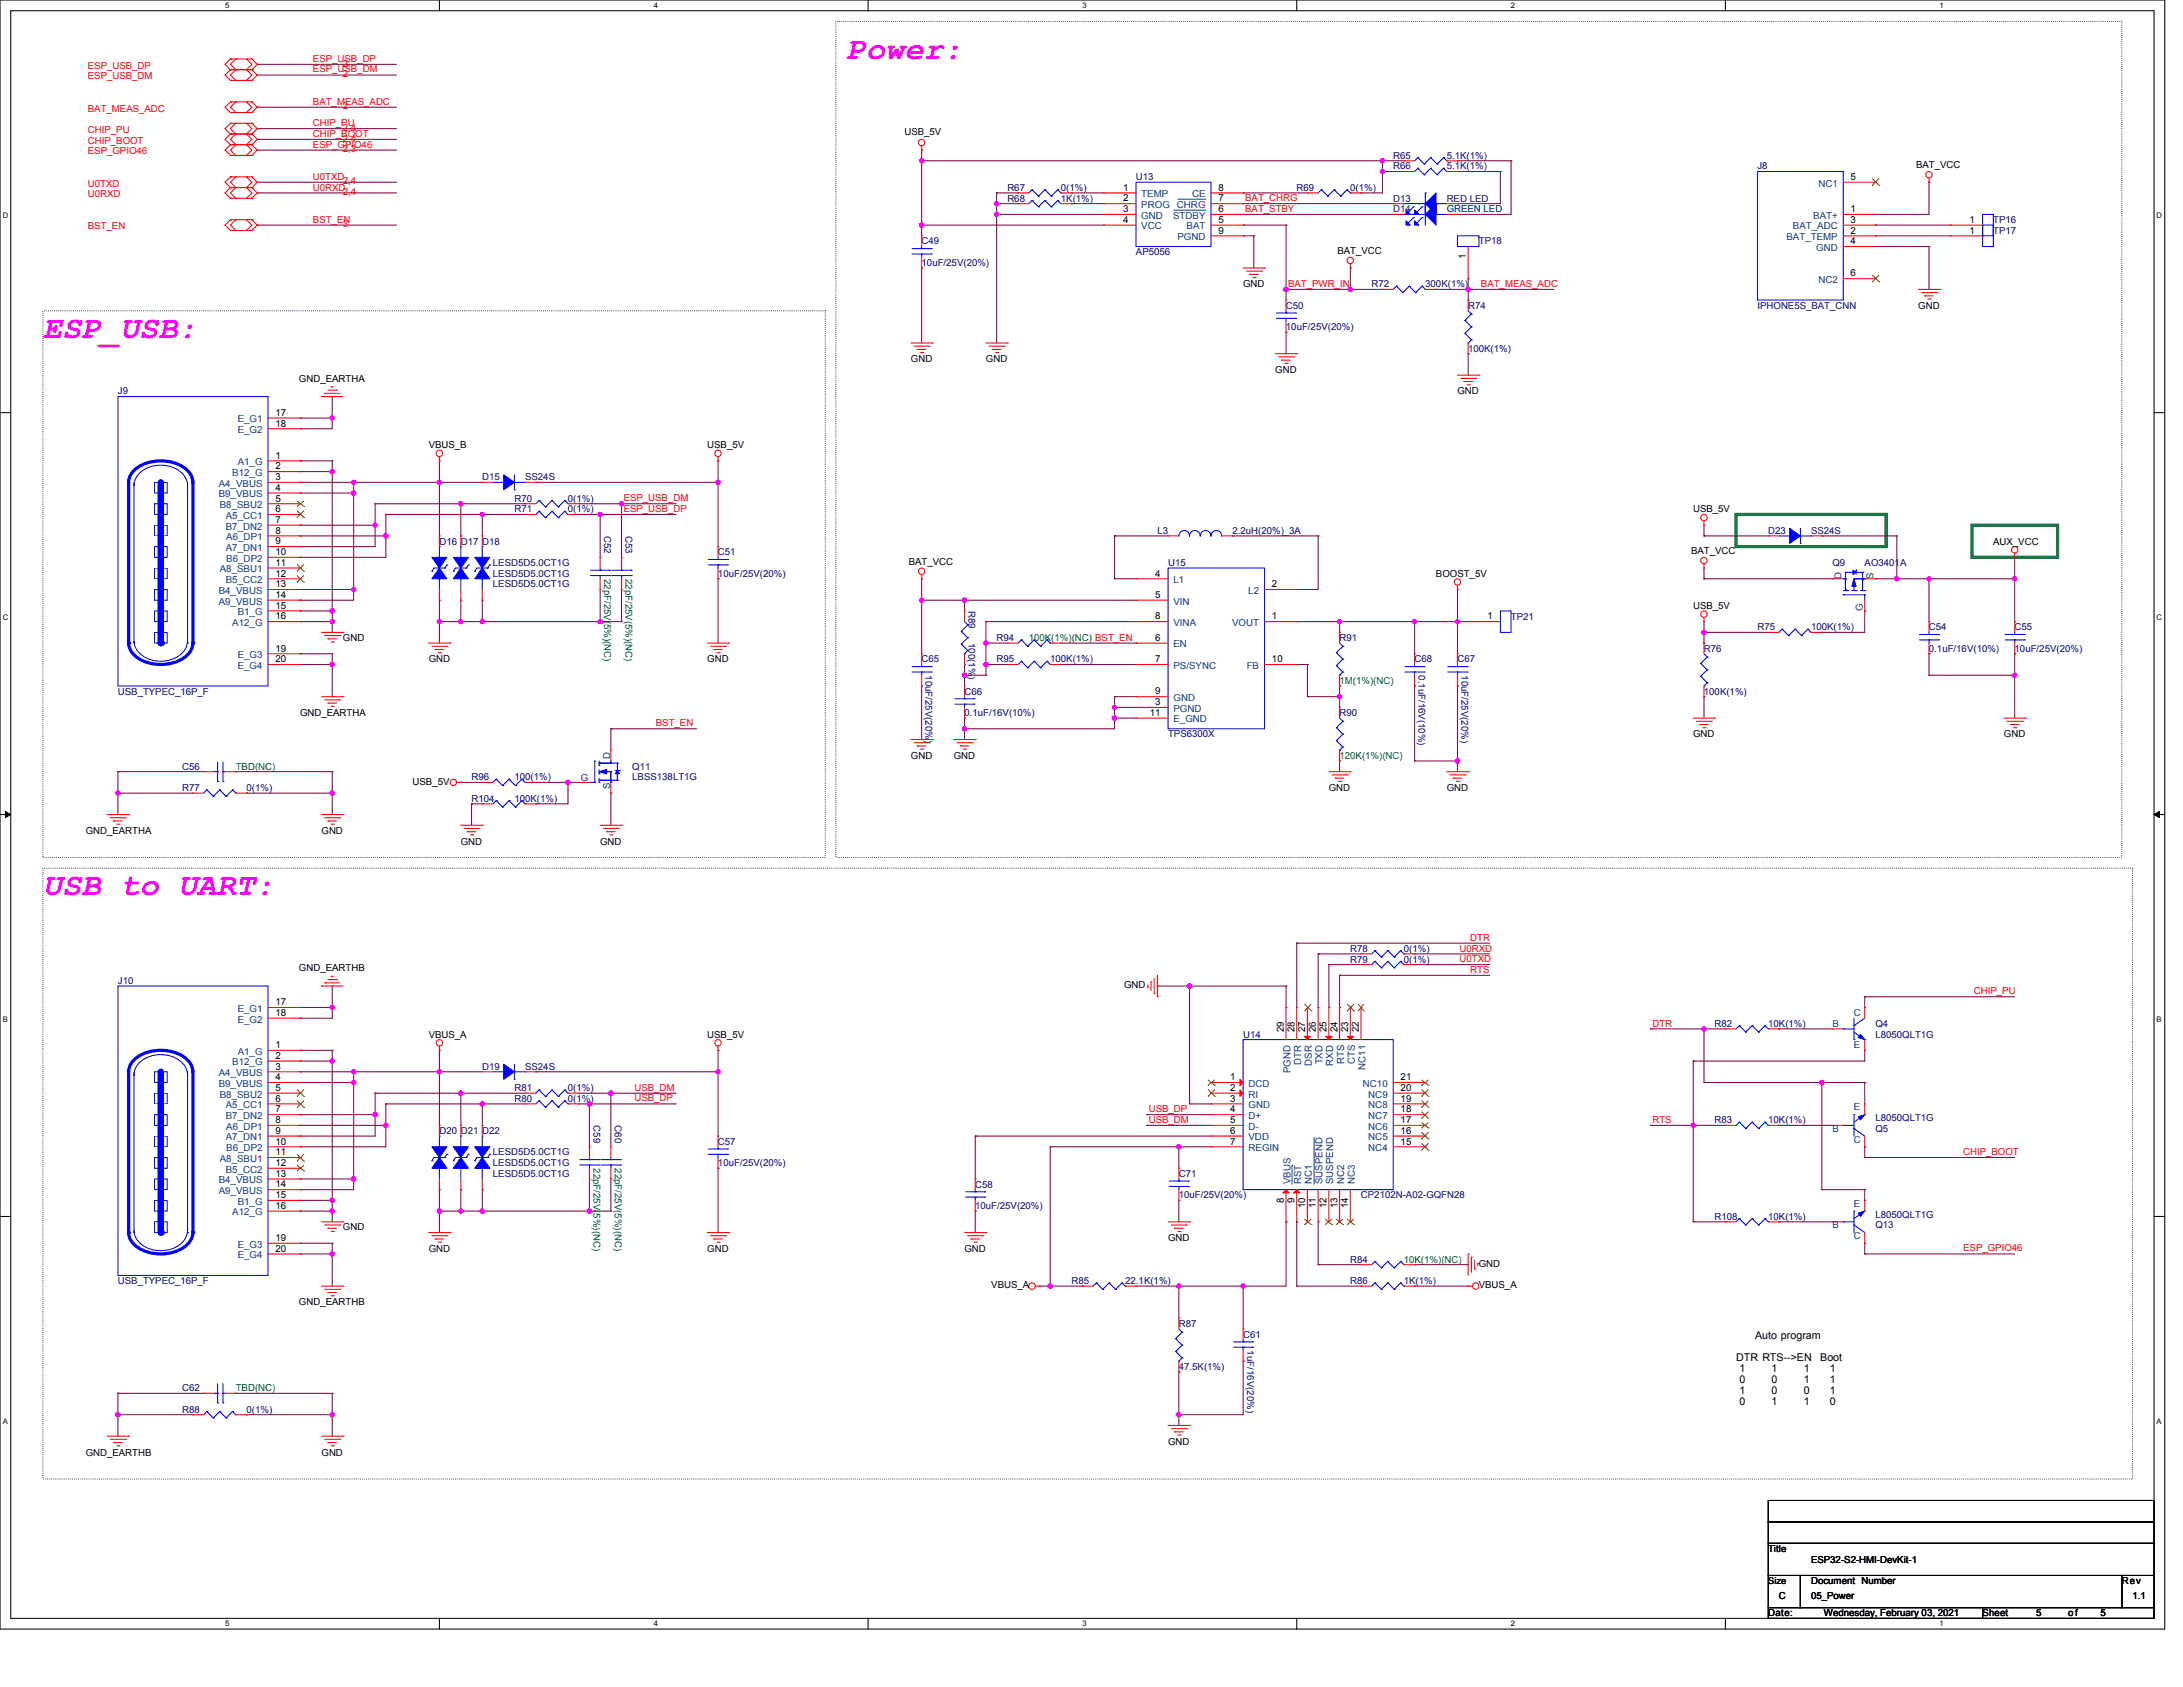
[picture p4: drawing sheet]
<svg xmlns="http://www.w3.org/2000/svg" width="559mm" height="432mm" viewBox="0 0 559 432" stroke-linecap="round" stroke-linejoin="round" font-family="sans-serif">
<defs><g id="words">
<g font-size="8.2" fill="#f0f">
<text x="216.7" y="15.1">Power:</text>
<text x="11" y="86.4">ESP_USB:</text>
<text x="11" y="229.1">USB to UART:</text>
</g>
<g font-size="2.7">
<text x="449.2" y="342.6">Auto program</text>
<text x="444.4" y="348.3">DTR RTS--&gt;EN</text>
<text x="445.3" y="351.1">1</text>
<text x="445.3" y="353.9">0</text>
<text x="453.5" y="351.1">1</text>
<text x="453.5" y="353.9">0</text>
<text x="461.8" y="351.1">1</text>
<text x="461.8" y="353.9">1</text>
<text x="465.9" y="348.3">Boot</text>
<text x="468.4" y="351.1">1</text>
<text x="468.4" y="353.9">1</text>
<text x="445.3" y="356.8">1</text>
<text x="445.3" y="359.6">0</text>
<text x="453.5" y="356.8">0</text>
<text x="453.5" y="359.6">1</text>
<text x="461.8" y="356.8">0</text>
<text x="461.8" y="359.6">1</text>
<text x="468.4" y="356.8">1</text>
<text x="468.4" y="359.6">0</text>
</g>
<g font-size="2.5" fill="#f00">
<text x="22.5" y="17.6">ESP_USB_DP</text>
<text x="80.1" y="15.8">ESP_USB_DP</text>
<text x="87.8" y="17">2</text>
<text x="22.5" y="20.3">ESP_USB_DM</text>
<text x="80.1" y="18.6">ESP_USB_DM</text>
<text x="87.8" y="19.8">2</text>
<text x="22.5" y="28.6">BAT_MEAS_ADC</text>
<text x="80.1" y="26.8">BAT_MEAS_ADC</text>
<text x="87.8" y="28">2</text>
<text x="22.5" y="34">CHIP_PU</text>
<text x="80.1" y="32.3">CHIP_PU</text>
<text x="80.1" y="35">CHIP_BOOT</text>
<text x="87.8" y="33.5">2,4</text>
<text x="22.5" y="36.8">CHIP_BOOT</text>
<text x="22.5" y="39.5">ESP_GPIO46</text>
<text x="80.1" y="37.8">ESP_GPIO46</text>
<text x="87.8" y="36.2">2,4</text>
<text x="87.8" y="39">2,3</text>
<text x="22.5" y="47.8">U0TXD</text>
<text x="80.1" y="46.1">U0TXD</text>
<text x="87.8" y="47.2">2,4</text>
<text x="22.5" y="50.5">U0RXD</text>
<text x="80.1" y="48.8">U0RXD</text>
<text x="87.8" y="50">2,4</text>
<text x="318.8" y="51.5">BAT_CHRG</text>
<text x="22.5" y="58.7">BST_EN</text>
<text x="80.1" y="57">BST_EN</text>
<text x="87.8" y="58.2">3</text>
<text x="318.8" y="54.2">BAT_STBY</text>
<text x="329.7" y="73.4">BAT_PWR_IN</text>
<text x="379.1" y="73.4">BAT_MEAS_ADC</text>
<text x="159.7" y="128.3">ESP_USB_DM</text>
<text x="159.7" y="131">ESP_USB_DP</text>
<text x="167.9" y="185.9">BST_EN</text>
<text x="373.6" y="243.6">U0RXD</text>
<text x="376.4" y="240.9">DTR</text>
<text x="373.6" y="246.3">U0TXD</text>
<text x="376.4" y="249.1">RTS</text>
<text x="505.3" y="254.5">CHIP_PU</text>
<text x="423" y="262.8">DTR</text>
<text x="162.4" y="281.9">USB_DP</text>
<text x="162.4" y="279.2">USB_DM</text>
<text x="294.1" y="287.4">USB_DM</text>
<text x="294.1" y="284.6">USB_DP</text>
<text x="423" y="287.5">RTS</text>
<text x="502.5" y="295.6">CHIP_BOOT</text>
<text x="502.5" y="320.3">ESP_GPIO46</text>
</g>
<g font-size="2.5">
<text x="231.5" y="34.6">USB_5V</text>
<text x="473.7" y="46.1">5</text>
<text x="490.5" y="43.1">BAT_VCC</text>
<text x="287.5" y="48.8">1</text>
<text x="287.5" y="51.6">2</text>
<text x="311.9" y="51.6">7</text>
<text x="311.9" y="48.8">8</text>
<text x="287.5" y="54.3">3</text>
<text x="287.5" y="57.1">4</text>
<text x="311.9" y="57.1">5</text>
<text x="311.9" y="54.3">6</text>
<text x="311.9" y="59.8">9</text>
<text x="473.7" y="54.3">1</text>
<text x="473.7" y="59.8">2</text>
<text x="473.7" y="57.1">3</text>
<text x="504.2" y="59.8">1</text>
<text x="504.2" y="57.1">1</text>
<text x="342.3" y="65">BAT_VCC</text>
<text x="473.7" y="62.5">4</text>
<text x="375.2" y="66.4" transform="rotate(-90 375.2 66.4)">1</text>
<text x="473.7" y="70.8">6</text>
<text x="318.2" y="73.5">GND</text>
<text x="491" y="79">GND</text>
<text x="233.2" y="92.7">GND</text>
<text x="252.4" y="92.7">GND</text>
<text x="326.4" y="95.5">GND</text>
<text x="76.5" y="97.7">GND_EARTHA</text>
<text x="373.1" y="101">GND</text>
<text x="70.5" y="106.4">17</text>
<text x="70.5" y="109.2">18</text>
<text x="70.5" y="117.4">1</text>
<text x="109.7" y="114.7">VBUS_B</text>
<text x="181" y="114.7">USB_5V</text>
<text x="70.5" y="120.2">2</text>
<text x="70.5" y="122.9">3</text>
<text x="70.5" y="125.6">4</text>
<text x="70.5" y="128.4">5</text>
<text x="70.5" y="131.1">6</text>
<text x="433.4" y="131.1">USB_5V</text>
<text x="70.5" y="133.9">7</text>
<text x="70.5" y="136.6">8</text>
<text x="70.5" y="139.3">9</text>
<text x="70.5" y="142.1">10</text>
<text x="432.9" y="141.8">BAT_VCC</text>
<text x="510.2" y="139.4">AUX_VCC</text>
<text x="70.5" y="144.8">11</text>
<text x="70.5" y="147.6">12</text>
<text x="232.6" y="144.6">BAT_VCC</text>
<text x="295.7" y="147.6">4</text>
<text x="367.6" y="147.6">BOOST_5V</text>
<text x="70.5" y="150.3">13</text>
<text x="70.5" y="153.1">14</text>
<text x="70.5" y="155.8">15</text>
<text x="295.7" y="153.1">5</text>
<text x="325.6" y="150.3">2</text>
<text x="433.4" y="155.8">USB_5V</text>
<text x="70.5" y="158.5">16</text>
<text x="295.7" y="158.5">8</text>
<text x="325.6" y="158.5">1</text>
<text x="380.7" y="158.5">1</text>
<text x="70.5" y="166.8">19</text>
<text x="87.8" y="164.1">GND</text>
<text x="295.7" y="164">6</text>
<text x="70.5" y="169.5">20</text>
<text x="109.7" y="169.6">GND</text>
<text x="181" y="169.6">GND</text>
<text x="295.7" y="169.5">7</text>
<text x="325.6" y="169.5">10</text>
<text x="295.7" y="177.8">9</text>
<text x="76.8" y="183.3">GND_EARTHA</text>
<text x="294.3" y="183.2">11</text>
<text x="295.7" y="180.5">3</text>
<text x="433.4" y="188.8">GND</text>
<text x="513" y="188.8">GND</text>
<text x="233.2" y="194.2">GND</text>
<text x="244.1" y="194.2">GND</text>
<text x="105.6" y="200.8">USB_5V</text>
<text x="340.2" y="202.5">GND</text>
<text x="370.3" y="202.5">GND</text>
<text x="21.9" y="213.4">GND_EARTHA</text>
<text x="82.3" y="213.4">GND</text>
<text x="118" y="216.2">GND</text>
<text x="153.6" y="216.2">GND</text>
<text x="76.5" y="248.6">GND_EARTHB</text>
<text x="70.5" y="257.3">17</text>
<text x="287.8" y="253">GND</text>
<text x="70.5" y="260.1">18</text>
<text x="70.5" y="268.3">1</text>
<text x="109.7" y="265.6">VBUS_A</text>
<text x="181" y="265.6">USB_5V</text>
<text x="328.6" y="264.2" transform="rotate(-90 328.6 264.2)">29</text>
<text x="331.4" y="264.2" transform="rotate(-90 331.4 264.2)">28</text>
<text x="334.1" y="264.2" transform="rotate(-90 334.1 264.2)">27</text>
<text x="336.8" y="264.2" transform="rotate(-90 336.8 264.2)">26</text>
<text x="339.6" y="264.2" transform="rotate(-90 339.6 264.2)">25</text>
<text x="342.3" y="264.2" transform="rotate(-90 342.3 264.2)">24</text>
<text x="345.1" y="264.2" transform="rotate(-90 345.1 264.2)">23</text>
<text x="347.8" y="264.2" transform="rotate(-90 347.8 264.2)">22</text>
<text x="70.5" y="271">2</text>
<text x="70.5" y="273.8">3</text>
<text x="70.5" y="276.5">4</text>
<text x="70.5" y="279.3">5</text>
<text x="70.5" y="282">6</text>
<text x="314.9" y="276.5">1</text>
<text x="314.9" y="279.3">2</text>
<text x="314.9" y="282">3</text>
<text x="358.5" y="282">19</text>
<text x="358.5" y="279.3">20</text>
<text x="358.5" y="276.5">21</text>
<text x="70.5" y="284.7">7</text>
<text x="70.5" y="287.5">8</text>
<text x="314.9" y="284.7">4</text>
<text x="314.9" y="287.5">5</text>
<text x="358.5" y="287.5">17</text>
<text x="358.5" y="284.7">18</text>
<text x="70.5" y="290.2">9</text>
<text x="70.5" y="293">10</text>
<text x="314.9" y="290.2">6</text>
<text x="314.9" y="293">7</text>
<text x="358.5" y="293">15</text>
<text x="358.5" y="290.2">16</text>
<text x="70.5" y="295.7">11</text>
<text x="70.5" y="298.5">12</text>
<text x="70.5" y="301.2">13</text>
<text x="70.5" y="303.9">14</text>
<text x="70.5" y="306.7">15</text>
<text x="70.5" y="309.4">16</text>
<text x="328.6" y="307.8" transform="rotate(-90 328.6 307.8)">8</text>
<text x="331.4" y="307.8" transform="rotate(-90 331.4 307.8)">9</text>
<text x="334.1" y="309.2" transform="rotate(-90 334.1 309.2)">10</text>
<text x="336.8" y="309.2" transform="rotate(-90 336.8 309.2)">11</text>
<text x="339.6" y="309.2" transform="rotate(-90 339.6 309.2)">12</text>
<text x="342.3" y="309.2" transform="rotate(-90 342.3 309.2)">13</text>
<text x="345.1" y="309.2" transform="rotate(-90 345.1 309.2)">14</text>
<text x="70.5" y="317.7">19</text>
<text x="87.8" y="315">GND</text>
<text x="299" y="317.7">GND</text>
<text x="70.5" y="320.4">20</text>
<text x="109.7" y="320.4">GND</text>
<text x="181" y="320.4">GND</text>
<text x="246.9" y="320.4">GND</text>
<text x="253.7" y="329.8">VBUS_A</text>
<text x="378.5" y="329.8">VBUS_A</text>
<text x="378.5" y="324.3">GND</text>
<text x="76.5" y="334.1">GND_EARTHB</text>
<text x="299" y="369.8">GND</text>
<text x="21.9" y="372.6">GND_EARTHB</text>
<text x="82.3" y="372.6">GND</text>
<text x="452.6" y="397.2">Title</text>
<text x="463.6" y="400">ESP32-S2-HMI-DevKit-1</text>
<text x="463.6" y="405.5">Document Number</text>
<text x="543.2" y="405.5">Rev</text>
<text x="452.6" y="413.7">Date:</text>
<text x="455.4" y="409.3">C</text>
<text x="463.6" y="409.3">05_Power</text>
<text x="466.9" y="413.7">Wednesday, February 03, 2021</text>
<text x="507.5" y="413.7">Sheet</text>
<text x="521.2" y="413.7">5</text>
<text x="529.4" y="413.7">of</text>
<text x="537.6" y="413.7">5</text>
<text x="545.9" y="409.3">1.1</text>
</g>
<g font-size="2.5" fill="#000080">
<text x="356.6" y="40.6">R65</text>
<text x="370.3" y="40.6">5.1K(1%)</text>
<text x="290.8" y="46.1">U13</text>
<text x="356.6" y="43.4">R66</text>
<text x="370.3" y="43.4">5.1K(1%)</text>
<text x="449.9" y="43.4">J8</text>
<text x="257.9" y="51.6">R68</text>
<text x="257.9" y="48.9">R67</text>
<text x="271.6" y="51.6">1K(1%)</text>
<text x="271.6" y="48.9">0(1%)</text>
<text x="331.9" y="48.9">R69</text>
<text x="345.6" y="48.9">0(1%)</text>
<text x="356.6" y="51.6">D13</text>
<text x="370.3" y="51.6">RED LED</text>
<text x="356.6" y="54.3">D14</text>
<text x="370.3" y="54.3">GREEN LED</text>
<text x="510.2" y="59.8">TP17</text>
<text x="510.2" y="57.1">TP16</text>
<text x="235.9" y="62.6">C49</text>
<text x="290.8" y="65.3">AP5056</text>
<text x="378.5" y="62.6">TP18</text>
<text x="235.9" y="68.1">10uF/25V(20%)</text>
<text x="351.1" y="73.5">R72</text>
<text x="364.8" y="73.5">300K(1%)</text>
<text x="329.2" y="79">C50</text>
<text x="375.8" y="79">R74</text>
<text x="449.9" y="79">IPHONE5S_BAT_CNN</text>
<text x="329.2" y="84.5">10uF/25V(20%)</text>
<text x="375.8" y="90">100K(1%)</text>
<text x="30.2" y="101">J9</text>
<text x="123.4" y="122.9">D15</text>
<text x="134.4" y="122.9">SS24S</text>
<text x="131.7" y="131.1">R71</text>
<text x="131.7" y="128.4">R70</text>
<text x="145.4" y="131.1">0(1%)</text>
<text x="145.4" y="128.4">0(1%)</text>
<text x="154.6" y="137.2" transform="rotate(90 154.6 137.2)">C52</text>
<text x="160.1" y="137.2" transform="rotate(90 160.1 137.2)">C53</text>
<text x="296.3" y="136.6">L3</text>
<text x="315.5" y="136.6">2.2uH(20%)_3A</text>
<text x="452.6" y="136.6">D23</text>
<text x="463.6" y="136.6">SS24S</text>
<text x="112.5" y="139.4">D16 D17 D18</text>
<text x="183.8" y="142.1">C51</text>
<text x="126.2" y="144.9">LESD5D5.0CT1G</text>
<text x="126.2" y="147.6">LESD5D5.0CT1G</text>
<text x="183.8" y="147.6">10uF/25V(20%)</text>
<text x="299" y="144.9">U15</text>
<text x="469.1" y="144.9">Q9</text>
<text x="477.3" y="144.9">AO3401A</text>
<text x="126.2" y="150.4">LESD5D5.0CT1G</text>
<text x="247.9" y="156.4" transform="rotate(90 247.9 156.4)">R89</text>
<text x="386.8" y="158.6">TP21</text>
<text x="449.9" y="161.3">R75</text>
<text x="463.6" y="161.3">100K(1%)</text>
<text x="493.8" y="161.3">C54</text>
<text x="515.7" y="161.3">C55</text>
<text x="247.9" y="164.6" transform="rotate(90 247.9 164.6)">100(1%)</text>
<text x="255.1" y="164.1">R94</text>
<text x="342.9" y="164.1">R91</text>
<text x="436.2" y="166.8">R76</text>
<text x="493.8" y="166.8">0.1uF/16V(10%)</text>
<text x="515.7" y="166.8">10uF/25V(20%)</text>
<text x="235.9" y="169.6">C65</text>
<text x="236.9" y="172.8" transform="rotate(90 236.9 172.8)">10uF/25V(20%)</text>
<text x="255.1" y="169.6">R95</text>
<text x="268.8" y="169.6">100K(1%)</text>
<text x="362.1" y="169.6">C68</text>
<text x="363.1" y="172.8" transform="rotate(90 363.1 172.8)">0.1uF/16V(10%)</text>
<text x="373.1" y="169.6">C67</text>
<text x="374.1" y="172.8" transform="rotate(90 374.1 172.8)">10uF/25V(20%)</text>
<text x="30.2" y="177.8">USB_TYPEC_16P_F</text>
<text x="246.9" y="177.8">C66</text>
<text x="436.2" y="177.8">100K(1%)</text>
<text x="246.9" y="183.3">0.1uF/16V(10%)</text>
<text x="342.9" y="183.3">R90</text>
<text x="299" y="188.8">TPS6300X</text>
<text x="46.6" y="197">C56</text>
<text x="161.9" y="197">Q11</text>
<text x="46.6" y="202.5">R77</text>
<text x="63.1" y="202.5">0(1%)</text>
<text x="120.7" y="199.7">R96</text>
<text x="131.7" y="199.7">100(1%)</text>
<text x="161.9" y="199.7">LBSS138LT1G</text>
<text x="120.7" y="205.2">R104</text>
<text x="131.7" y="205.2">100K(1%)</text>
<text x="345.6" y="243.6">R78</text>
<text x="359.3" y="243.6">0(1%)</text>
<text x="30.2" y="251.9">J10</text>
<text x="345.6" y="246.4">R79</text>
<text x="359.3" y="246.4">0(1%)</text>
<text x="438.9" y="262.8">R82</text>
<text x="452.6" y="262.8">10K(1%)</text>
<text x="480" y="262.8">Q4</text>
<text x="318.2" y="265.6">U14</text>
<text x="480" y="265.6">L8050QLT1G</text>
<text x="123.4" y="273.8">D19</text>
<text x="134.4" y="273.8">SS24S</text>
<text x="131.7" y="279.3">R81</text>
<text x="145.4" y="279.3">0(1%)</text>
<text x="131.7" y="282">R80</text>
<text x="145.4" y="282">0(1%)</text>
<text x="438.9" y="287.5">R83</text>
<text x="452.6" y="287.5">10K(1%)</text>
<text x="480" y="287">L8050QLT1G</text>
<text x="112.5" y="290.3">D20 D21 D22</text>
<text x="151.9" y="288" transform="rotate(90 151.9 288)">C59</text>
<text x="157.4" y="288" transform="rotate(90 157.4 288)">C60</text>
<text x="183.8" y="293">C57</text>
<text x="480" y="289.7">Q5</text>
<text x="126.2" y="298.5">LESD5D5.0CT1G</text>
<text x="126.2" y="295.7">LESD5D5.0CT1G</text>
<text x="183.8" y="298.5">10uF/25V(20%)</text>
<text x="126.2" y="301.2">LESD5D5.0CT1G</text>
<text x="249.6" y="304">C58</text>
<text x="301.7" y="301.2">C71</text>
<text x="249.6" y="309.5">10uF/25V(20%)</text>
<text x="301.7" y="306.7">10uF/25V(20%)</text>
<text x="348.4" y="306.7">CP2102N-A02-GQFN28</text>
<text x="480" y="311.7">L8050QLT1G</text>
<text x="438.9" y="312.2">R108</text>
<text x="452.6" y="312.2">10K(1%)</text>
<text x="480" y="314.4">Q13</text>
<text x="345.6" y="323.2">R84</text>
<text x="30.2" y="328.7">USB_TYPEC_16P_F</text>
<text x="274.3" y="328.7">R85</text>
<text x="288" y="328.7">22.1K(1%)</text>
<text x="345.6" y="328.7">R86</text>
<text x="359.3" y="328.7">1K(1%)</text>
<text x="301.7" y="339.6">R87</text>
<text x="318.2" y="342.4">C61</text>
<text x="319.2" y="345.7" transform="rotate(90 319.2 345.7)">1uF/16V(20%)</text>
<text x="301.7" y="350.6">47.5K(1%)</text>
<text x="46.6" y="356.1">C62</text>
<text x="46.6" y="361.6">R88</text>
<text x="63.1" y="361.6">0(1%)</text>
</g>
<g font-size="2.5" fill="#004080">
<text x="465.5" y="47.8">NC1</text>
<text x="292.2" y="50.5">TEMP</text>
<text x="292.2" y="53.2">PROG</text>
<text x="301.3" y="53.2">CHRG</text>
<text x="305.1" y="50.5">CE</text>
<text x="292.2" y="56">GND</text>
<text x="292.2" y="58.7">VCC</text>
<text x="300.3" y="56">STDBY</text>
<text x="303.8" y="58.7">BAT</text>
<text x="458.9" y="58.7">BAT_ADC</text>
<text x="464.1" y="56">BAT+</text>
<text x="301.4" y="61.5">PGND</text>
<text x="457.3" y="61.5">BAT_TEMP</text>
<text x="464.9" y="64.2">GND</text>
<text x="465.5" y="72.4">NC2</text>
<text x="60.8" y="108.1">E_G1</text>
<text x="60.8" y="110.8">E_G2</text>
<text x="60.8" y="119.1">A1_G</text>
<text x="56" y="124.6">A4_VBUS</text>
<text x="59.5" y="121.8">B12_G</text>
<text x="56" y="127.3">B9_VBUS</text>
<text x="56.3" y="130">B8_SBU2</text>
<text x="57.8" y="132.8">A5_CC1</text>
<text x="57.8" y="135.5">B7_DN2</text>
<text x="57.8" y="141">A7_DN1</text>
<text x="57.9" y="138.3">A6_DP1</text>
<text x="57.9" y="143.8">B6_DP2</text>
<text x="56.3" y="146.5">A8_SBU1</text>
<text x="57.8" y="149.3">B5_CC2</text>
<text x="300.4" y="149.3">L1</text>
<text x="471.3" y="148.1" transform="rotate(-90 471.3 148.1)">D</text>
<text x="479.6" y="148.1" transform="rotate(-90 479.6 148.1)">S</text>
<text x="56" y="152">B4_VBUS</text>
<text x="56" y="154.7">A9_VBUS</text>
<text x="300.4" y="154.7">VIN</text>
<text x="319.5" y="152">L2</text>
<text x="59.5" y="160.2">A12_G</text>
<text x="60.8" y="157.5">B1_G</text>
<text x="300.4" y="160.2">VINA</text>
<text x="315.4" y="160.2">VOUT</text>
<text x="476.8" y="156.4" transform="rotate(-90 476.8 156.4)">G</text>
<text x="300.4" y="165.7">EN</text>
<text x="60.8" y="168.5">E_G3</text>
<text x="60.8" y="171.2">E_G4</text>
<text x="300.4" y="171.2">PS/SYNC</text>
<text x="319.1" y="171.2">FB</text>
<text x="300.4" y="179.4">GND</text>
<text x="300.4" y="182.2">PGND</text>
<text x="300.4" y="184.9">E_GND</text>
<text x="156.2" y="194.2" transform="rotate(-90 156.2 194.2)">D</text>
<text x="148.7" y="200">G</text>
<text x="156.2" y="201.9" transform="rotate(-90 156.2 201.9)">S</text>
<text x="60.8" y="259">E_G1</text>
<text x="60.8" y="261.7">E_G2</text>
<text x="469.1" y="262.8">B</text>
<text x="474.6" y="260.1">C</text>
<text x="60.8" y="269.9">A1_G</text>
<text x="474.6" y="268.3">E</text>
<text x="56" y="275.4">A4_VBUS</text>
<text x="59.5" y="272.7">B12_G</text>
<text x="330.3" y="274.7" transform="rotate(-90 330.3 274.7)">PGND</text>
<text x="333.1" y="272.6" transform="rotate(-90 333.1 272.6)">DTR</text>
<text x="335.8" y="272.7" transform="rotate(-90 335.8 272.7)">DSR</text>
<text x="338.5" y="272.5" transform="rotate(-90 338.5 272.5)">TXD</text>
<text x="341.3" y="272.7" transform="rotate(-90 341.3 272.7)">RXD</text>
<text x="344" y="272.5" transform="rotate(-90 344 272.5)">RTS</text>
<text x="346.8" y="272.5" transform="rotate(-90 346.8 272.5)">CTS</text>
<text x="349.5" y="273.8" transform="rotate(-90 349.5 273.8)">NC11</text>
<text x="56" y="278.2">B9_VBUS</text>
<text x="56.3" y="280.9">B8_SBU2</text>
<text x="319.6" y="278.2">DCD</text>
<text x="319.6" y="280.9">RI</text>
<text x="348.9" y="278.2">NC10</text>
<text x="350.3" y="280.9">NC9</text>
<text x="57.8" y="283.7">A5_CC1</text>
<text x="57.8" y="286.4">B7_DN2</text>
<text x="319.6" y="283.7">GND</text>
<text x="319.6" y="286.4">D+</text>
<text x="350.3" y="286.4">NC7</text>
<text x="350.3" y="283.7">NC8</text>
<text x="474.6" y="284.2">E</text>
<text x="57.8" y="291.9">A7_DN1</text>
<text x="57.9" y="289.2">A6_DP1</text>
<text x="319.6" y="289.2">D-</text>
<text x="319.6" y="291.9">VDD</text>
<text x="350.3" y="291.9">NC5</text>
<text x="350.3" y="289.2">NC6</text>
<text x="469.1" y="289.7">B</text>
<text x="474.6" y="292.4">C</text>
<text x="56.3" y="297.4">A8_SBU1</text>
<text x="57.9" y="294.6">B6_DP2</text>
<text x="319.6" y="294.6">REGIN</text>
<text x="350.3" y="294.6">NC4</text>
<text x="56" y="302.9">B4_VBUS</text>
<text x="56" y="305.6">A9_VBUS</text>
<text x="57.8" y="300.1">B5_CC2</text>
<text x="330.3" y="303.1" transform="rotate(-90 330.3 303.1)">VBUS</text>
<text x="333.1" y="303.1" transform="rotate(-90 333.1 303.1)">RST</text>
<text x="335.8" y="303.1" transform="rotate(-90 335.8 303.1)">NC1</text>
<text x="338.5" y="303.1" transform="rotate(-90 338.5 303.1)">SUSPEND</text>
<text x="341.3" y="303.1" transform="rotate(-90 341.3 303.1)">SUSPEND</text>
<text x="344" y="303.1" transform="rotate(-90 344 303.1)">NC2</text>
<text x="346.8" y="303.1" transform="rotate(-90 346.8 303.1)">NC3</text>
<text x="59.5" y="311.1">A12_G</text>
<text x="60.8" y="308.4">B1_G</text>
<text x="474.6" y="308.9">E</text>
<text x="469.1" y="314.4">B</text>
<text x="474.6" y="317.1">C</text>
<text x="60.8" y="319.3">E_G3</text>
<text x="60.8" y="322.1">E_G4</text>
</g>
<g font-size="2.5" fill="#008000">
<text x="154.6" y="148.1" transform="rotate(90 154.6 148.1)">22pF/25V(5%)(NC)</text>
<text x="160.1" y="148.1" transform="rotate(90 160.1 148.1)">22pF/25V(5%)(NC)</text>
<text x="263.3" y="164.1">100K(1%)(NC) BST_EN</text>
<text x="342.9" y="175">1M(1%)(NC)</text>
<text x="60.4" y="197">TBD(NC)</text>
<text x="342.9" y="194.2">120K(1%)(NC)</text>
<text x="151.9" y="299" transform="rotate(90 151.9 299)">22pF/25V(5%)(NC)</text>
<text x="157.4" y="299" transform="rotate(90 157.4 299)">22pF/25V(5%)(NC)</text>
<text x="359.3" y="323.2">10K(1%)(NC)</text>
<text x="60.4" y="356.1">TBD(NC)</text>
</g>
<text font-size="2.4" x="452.6" y="405.4">Size</text>
<g font-size="2">
<text x="57.6" y="2">5</text>
<text x="167.3" y="2">4</text>
<text x="277.1" y="2">3</text>
<text x="386.8" y="2">2</text>
<text x="496.5" y="2">1</text>
<text x=".7" y="55.9">D</text>
<text x="552.1" y="55.9">D</text>
<text x=".7" y="158.8">C</text>
<text x="552.1" y="158.8">C</text>
<text x=".7" y="261.7">B</text>
<text x="552.1" y="261.7">B</text>
<text x=".7" y="364.5">A</text>
<text x="552.1" y="364.5">A</text>
<text x="57.6" y="416.3">5</text>
<text x="167.3" y="416.3">4</text>
<text x="277.1" y="416.3">3</text>
<text x="386.8" y="416.3">2</text>
<text x="496.5" y="416.3">1</text>
</g>
</g></defs>
<path d="M0 0h554.1v417h-554.1zM2.8 2.8h548.6v411.4h-548.6z" fill="none" stroke="#000" stroke-width=".26"/>
<g fill="#fff">
<path d="M57.6 .3h1.1v2.2h-1.1z"/>
<path d="M57.6 414.5h1.1v2.2h-1.1z"/>
</g>
<path d="M112.5 0v2.8M112.5 414.2v2.8" fill="none" stroke="#000" stroke-width=".26"/>
<g fill="#fff">
<path d="M167.3 .3h1.1v2.2h-1.1z"/>
<path d="M167.3 414.5h1.1v2.2h-1.1z"/>
</g>
<path d="M222.2 0v2.8M222.2 414.2v2.8" fill="none" stroke="#000" stroke-width=".26"/>
<g fill="#fff">
<path d="M277.1 .3h1.1v2.2h-1.1z"/>
<path d="M277.1 414.5h1.1v2.2h-1.1z"/>
</g>
<path d="M331.9 0v2.8M331.9 414.2v2.8" fill="none" stroke="#000" stroke-width=".26"/>
<g fill="#fff">
<path d="M386.8 .3h1.1v2.2h-1.1z"/>
<path d="M386.8 414.5h1.1v2.2h-1.1z"/>
</g>
<path d="M441.7 0v2.8M441.7 414.2v2.8" fill="none" stroke="#000" stroke-width=".26"/>
<g fill="#fff">
<path d="M496.5 .3h1.1v2.2h-1.1z"/>
<path d="M496.5 414.5h1.1v2.2h-1.1z"/>
<path d="M.7 54.2h1.4v2.2h-1.4z"/>
<path d="M552.1 54.2h1.4v2.2h-1.4z"/>
<path d="M.7 157.1h1.4v2.1h-1.4z"/>
<path d="M552.1 157.1h1.4v2.1h-1.4z"/>
</g>
<path d="M0 105.6h2.8M551.4 105.6h2.7" fill="none" stroke="#000" stroke-width=".26"/>
<g fill="#fff">
<path d="M.7 259.9h1.3v2.2h-1.3z"/>
<path d="M552.1 259.9h1.3v2.2h-1.3z"/>
</g>
<path d="M0 208.5h2.8M551.4 208.5h2.7" fill="none" stroke="#000" stroke-width=".26"/>
<path d="M1.4 207.7l1.4 .8-1.4 .8zM551.4 208.5l1.4-.8v1.6z" fill="#000" stroke="#000" stroke-width=".26"/>
<g fill="#fff">
<path d="M.7 362.8h1.3v2.2h-1.3z"/>
<path d="M552.1 362.8h1.3v2.2h-1.3z"/>
</g>
<path d="M0 311.4h2.8M551.4 311.4h2.7M452.6 389.5h98.8v5.5h-98.8zM452.6 395h98.8v8.3h-98.8zM452.6 384.1h98.8v5.4h-98.8zM452.6 403.3h8.3v8.2h-8.3zM452.6 411.5h54.9v2.7h-54.9zM460.9 403.3h82.3v8.2h-82.3zM507.5 411.5h43.9v2.7h-43.9zM543.2 403.3h8.2v8.2h-8.2z" fill="none" stroke="#000" stroke-width=".26"/>
<path d="M214 5.5h329.2v214h-329.2zM11 79.6h200.2v139.9h-200.2zM11 222.2h534.9v156.4h-534.9z" fill="none" stroke="#000" stroke-width=".26" stroke-dasharray="0 .5"/>
<path d="M444.4 131.7h38.4v8.2h-38.4zM504.8 134.4h21.9v8.3h-21.9z" fill="none" stroke="#008000" stroke-width=".81"/>
<g fill="none" stroke="#800040" stroke-width=".26">
<path d="M65.8 16.5h.1M65.8 19.2h.1M65.8 16.5h35.7M65.8 19.2h35.7M65.8 27.4h.1M65.8 32.9h.1M65.8 35.7h.1M65.8 38.4h.1M65.8 27.4h35.7M65.8 32.9h35.7M65.8 35.7h35.7M65.8 38.4h35.7"/>
<path d="M235.9 38.4h.1M235.9 38.4v22M65.8 46.6h.1M65.8 49.4h.1M65.8 57.6h.1M65.8 57.6h35.7M65.8 49.4h35.7M65.8 46.6h35.7M235.9 57.6h.1M235.9 41.2h.1M235.9 57.6h46.7M235.9 41.2h123.5"/>
<path d="M255.1 49.4h.1M255.1 52.1h.1M255.1 54.9h.1M255.1 52.1h5.5M255.1 49.4v38.4M255.1 54.9h27.5M255.1 49.4h5.5M274.3 52.1h.1M274.3 49.4h.1M274.3 52.1h8.3M274.3 49.4h8.3M318.2 52.1h.1"/>
<path d="M318.2 54.9h.1M318.2 49.4h.1M318.2 57.6h.1M318.2 52.1h38.4M318.2 57.6h11M318.2 54.9h38.4M318.2 49.4h16.5M329.2 57.6h.1M329.2 57.6v19.2M348.4 49.4h.1M353.9 41.2h.1M353.9 43.9h.1"/>
<path d="M353.9 41.2v8.2h-5.5M353.9 43.9h5.5M373.1 43.9h.1M373.1 52.1h.1M373.1 41.2h.1M373.1 54.9h.1M373.1 41.2h13.7M373.1 43.9h11M384.1 43.9h.1M384.1 43.9v8.2h-11M386.8 41.2h.1M386.8 41.2v13.7h-13.7"/>
<path d="M480.1 54.9h.1M480.1 57.6h.1M480.1 57.6h19.2M493.8 46.6h.1M493.8 46.6v8.3h-13.7M235.9 68.6h.1M235.9 68.6v19.2M318.2 60.4h.1M318.2 60.4h2.8M321 60.4h.1M321 60.4v8.2M329.2 74.1h.1"/>
<path d="M329.2 74.1h24.7M345.7 68.6h.1M345.7 74.1h.1M345.7 68.6v5.5M367.6 74.1h.1M367.6 74.1h30.2M375.8 74.1h.1M375.8 71.3h.1M375.8 71.3v5.5M480.1 63.1h.1M480.1 60.4h.1M480.1 60.4h19.2"/>
<path d="M480.1 63.1h13.7M493.8 63.1h.1M493.8 63.1v11M329.2 85h.1M329.2 85v5.5M375.8 90.5h.1M375.8 90.5v5.5M76.8 109.7h.1M76.8 107h.1M76.8 118h.1M76.8 107h8.2M76.8 118h8.2"/>
<path d="M85 101.5h.1M85 107h.1M85 118h.1M85 101.5v8.2h-8.2M85 118v43.9M112.5 118h.1M112.5 118v19.2M183.8 118h.1M183.8 118v21.9M76.8 120.7h.1M76.8 123.5h.1M76.8 126.2h.1"/>
<path d="M76.8 134.4h.1M76.8 139.9h.1M76.8 137.2h.1M76.8 120.7h8.2M76.8 123.5h46.7M76.8 126.2h13.7M76.8 134.4h19.2M76.8 137.2h22M85 120.7h.1M90.5 123.5h.1M90.5 126.2h.1M90.5 123.5v30.1h-13.7"/>
<path d="M96 134.4h.1M96 128.9h.1M96 128.9v11h-19.2M96 128.9h38.4M98.8 137.2h.1M98.8 131.7h.1M98.8 131.7v11h-22M98.8 131.7h35.6M112.5 123.5h.1M118 137.2h.1M118 128.9h.1M118 128.9v8.3"/>
<path d="M123.5 131.7h.1M123.5 131.7v5.5M137.2 123.5h.1M137.2 123.5h46.6M148.1 128.9h24.7M148.1 131.7h24.7M153.6 131.7h.1M153.6 131.7v11M159.1 128.9h.1M159.1 128.9v13.8M172.8 131.7h.1M172.8 128.9h.1"/>
<path d="M183.8 123.5h.1M285.3 137.2h.1M285.3 137.2h13.7M285.3 137.2v10.9M315.5 137.2h.1M315.5 137.2h21.9M337.4 137.2h.1M337.4 137.2v13.7h-5.5M436.2 137.2h.1M436.2 134.4v2.8M436.2 137.2h16.4M466.4 137.2h.1"/>
<path d="M466.4 137.2h19.2M485.6 137.2h.1M485.6 137.2v10.9M76.8 156.4h.1M76.8 159.1h.1M76.8 153.6h.1M76.8 150.9h.1M76.8 142.7h.1M76.8 156.4h8.2M76.8 159.1h8.2M76.8 150.9h13.7M85 156.4h.1"/>
<path d="M85 159.1h.1M90.5 150.9h.1M112.5 153.6h.1M112.5 159.1h.1M112.5 153.6v11M112.5 159.1h46.6M118 153.6h.1M118 159.1h.1M118 153.6v5.5M123.5 153.6h.1M123.5 159.1h.1M123.5 153.6v5.5"/>
<path d="M153.6 159.1h.1M153.6 150.9v8.2M159.1 159.1h.1M159.1 150.9v8.2M183.8 148.1h.1M183.8 148.1v16.5M235.9 148.1h.1M235.9 153.6h.1M235.9 153.6h54.9M235.9 148.1v19.2M246.9 153.6h.1M246.9 153.6v2.8"/>
<path d="M252.4 159.1h.1M252.4 159.1h38.4M252.4 159.1v13.7M285.3 148.1h.1M285.3 148.1h5.5M331.9 150.9h.1M331.9 159.1h.1M331.9 159.1h43.9M342.9 159.1h.1M342.9 159.1v2.8M362.1 159.1h.1M362.1 159.1v8.2"/>
<path d="M373.1 159.1h.1M373.1 150.9h.1M373.1 150.9v16.4M436.2 148.1h.1M436.2 145.4v2.7M436.2 159.1v5.5M436.2 148.1h32.9M477.3 156.4h.1M477.3 156.4v5.5h-10.9M480.1 148.1h.1M480.1 148.1h35.6M485.6 148.1h.1"/>
<path d="M493.8 148.1h.1M493.8 148.1v11M515.7 148.1h.1M515.7 142.7h.1M515.7 142.7v16.4M76.8 167.3h.1M76.8 170.1h.1M76.8 167.3h8.2M76.8 170.1h8.2M85 167.3h.1M85 178.3h.1M85 167.3v11"/>
<path d="M235.9 175.6h.1M235.9 175.6v13.7M246.9 170.1h.1M246.9 172.8h.1M246.9 172.8h5.5M246.9 170.1v5.5M252.4 164.6h.1M252.4 170.1h.1M252.4 172.8h.1M252.4 170.1h5.5M252.4 164.6h5.5M271.6 170.1h19.2"/>
<path d="M271.6 164.6h19.2M285.3 178.3h.1M285.3 178.3v8.2h-38.4M285.3 178.3h5.5M290.8 164.6h.1M290.8 170.1h.1M331.9 170.1h.1M331.9 170.1h2.8M334.7 178.3h.1M334.7 170.1h.1M334.7 178.3h8.2M334.7 170.1v8.2"/>
<path d="M342.9 175.6h.1M342.9 178.3h.1M342.9 175.6v5.5M362.1 175.6h.1M362.1 175.6v19.2M373.1 175.6h.1M373.1 175.6v21.9M436.2 161.9h.1M436.2 164.6h.1M436.2 178.3h.1M436.2 178.3v5.5M436.2 161.9h16.4"/>
<path d="M466.4 161.9h.1M493.8 167.3h.1M493.8 172.8h.1M493.8 167.3v5.5M493.8 172.8h21.9M515.7 167.3h.1M515.7 172.8h.1M515.7 167.3v16.5M30.2 197.5h.1M30.2 197.5v11M30.2 197.5h21.9M60.4 197.5h.1"/>
<path d="M60.4 197.5h24.6M85 197.5h.1M85 197.5v11M156.4 186.5h.1M156.4 186.5v5.5M156.4 186.5h21.9M246.9 183.8h.1M246.9 186.5h.1M246.9 183.8v5.5M285.3 181.1h.1M285.3 183.8h.1M285.3 181.1h5.5"/>
<path d="M285.3 183.8h5.5M342.9 194.8h.1M342.9 194.8v2.7M362.1 194.8h.1M362.1 194.8h11M373.1 194.8h.1M30.2 203h.1M30.2 203h19.2M63.1 203h.1M63.1 203h21.9M85 203h.1M118 200.3h.1"/>
<path d="M118 200.3h5.5M120.7 205.8h.1M120.7 205.8h2.8M120.7 205.8v5.4M137.2 200.3h.1M137.2 205.8h.1M137.2 200.3h10.9M145.4 200.3h.1M145.4 200.3v5.5h-8.2M148.1 200.3h.1M156.4 203h.1M156.4 203v8.2"/>
<path d="M76.8 257.9h.1M76.8 257.9h8.2M85 252.4h.1M85 257.9h.1M85 252.4v8.2h-8.2M296.3 252.4h.1M296.3 252.4h32.9M304.5 252.4h.1M304.5 252.4v30.2M329.2 252.4h.1M329.2 252.4v5.5M331.9 241.4h.1"/>
<path d="M331.9 241.4v16.5M331.9 241.4h49.4M337.4 244.2h.1M337.4 244.2v13.7M337.4 244.2h11M340.2 246.9h.1M340.2 246.9h8.2M340.2 246.9v11M342.9 249.6h.1M342.9 249.6v8.3M342.9 249.6h38.4M362.1 244.2h.1"/>
<path d="M362.1 246.9h.1M362.1 244.2h19.2M362.1 246.9h19.2M477.3 255.1h.1M477.3 255.1v2.8M477.3 255.1h38.4M76.8 260.6h.1M76.8 268.8h.1M76.8 271.6h.1M76.8 274.3h.1M76.8 277.1h.1M76.8 277.1h13.7"/>
<path d="M76.8 271.6h8.2M76.8 268.8h8.2M76.8 274.3h46.7M85 268.8h.1M85 271.6h.1M85 268.8v43.9M90.5 274.3h.1M90.5 277.1h.1M90.5 274.3v30.2h-13.7M96 279.8h.1M96 279.8v11h-19.2M96 279.8h38.4"/>
<path d="M112.5 274.3h.1M112.5 268.8h.1M112.5 268.8v19.2M118 279.8h.1M118 279.8v8.2M137.2 274.3h.1M137.2 274.3h46.6M148.1 279.8h24.7M156.4 279.8h.1M156.4 279.8v13.7M172.8 279.8h.1M183.8 268.8h.1"/>
<path d="M183.8 274.3h.1M183.8 268.8v22M422.5 263.4h.1M422.5 263.4h19.2M433.4 271.6h.1M433.4 271.6v41.1M436.2 263.4h.1M436.2 263.4v13.7h41.1M455.4 263.4h.1M455.4 263.4h13.7M466.4 277.1h.1M466.4 277.1v27.4"/>
<path d="M477.3 277.1h.1M477.3 268.8h.1M477.3 268.8v2.8h-43.9M477.3 277.1v5.5M76.8 285.3h.1M76.8 290.8h.1M76.8 288h.1M76.8 293.5h.1M76.8 288h22M76.8 285.3h19.2M96 285.3h.1M98.8 288h.1"/>
<path d="M98.8 282.6h.1M98.8 282.6h35.6M98.8 282.6v10.9h-22M123.5 282.6h.1M123.5 282.6v5.4M148.1 282.6h24.7M150.9 282.6h.1M150.9 282.6v10.9M172.8 282.6h.1M183.8 299h.1M183.8 299v16.5M249.6 290.8h.1"/>
<path d="M249.6 290.8h60.4M249.6 290.8v11M268.8 293.5h.1M268.8 293.5h41.2M268.8 293.5v35.7M293.5 288h.1M293.5 285.3h.1M293.5 288h16.5M293.5 285.3h16.5M301.8 293.5h.1M301.8 293.5v5.5M304.5 282.6h.1"/>
<path d="M304.5 282.6h5.5M422.5 288h.1M422.5 288h19.2M433.4 288h.1M455.4 288h.1M455.4 288h13.7M477.3 296.3h.1M477.3 293.5h.1M477.3 293.5v2.8M477.3 296.3h38.4M76.8 318.2h.1M76.8 307.2h.1"/>
<path d="M76.8 310h.1M76.8 304.5h.1M76.8 301.8h.1M76.8 318.2h8.2M76.8 307.2h8.2M76.8 310h8.2M76.8 301.8h13.7M85 318.2h.1M85 307.2h.1M85 310h.1M85 318.2v11M90.5 301.8h.1"/>
<path d="M112.5 304.5h.1M112.5 310h.1M112.5 310h43.9M112.5 304.5v11M118 304.5h.1M118 310h.1M118 304.5v5.5M123.5 304.5h.1M123.5 310h.1M123.5 304.5v5.5M150.9 310h.1M150.9 301.8v8.2"/>
<path d="M156.4 310h.1M156.4 301.8v8.2M249.6 310h.1M249.6 310v5.5M301.8 307.2h.1M301.8 307.2v5.5M329.2 312.7h.1M329.2 312.7v16.5h-38.4M331.9 312.7h.1M331.9 312.7v16.5M337.4 312.7h.1M337.4 312.7v11"/>
<path d="M433.4 312.7h.1M433.4 312.7h8.3M441.7 312.7h.1M455.4 312.7h.1M455.4 312.7h13.7M466.4 304.5h.1M466.4 304.5h10.9M477.3 318.2h.1M477.3 304.5h.1M477.3 304.5v2.7M477.3 318.2v2.8M76.8 321h.1"/>
<path d="M76.8 321h8.2M85 321h.1M266.1 329.2h11M268.8 329.2h.1M277.1 329.2h.1M301.8 329.2h.1M301.8 329.2v8.2M318.2 329.2h.1M318.2 329.2v11M331.9 329.2h.1M331.9 329.2h16.5M337.4 323.7h.1"/>
<path d="M337.4 323.7h11M362.1 329.2h.1M362.1 323.7h.1M362.1 329.2h13.7M362.1 323.7h13.7M477.3 321h.1M477.3 321h38.4M30.2 356.6h.1M30.2 356.6h21.9M30.2 356.6v11M60.4 356.6h.1M60.4 356.6h24.6"/>
<path d="M85 356.6h.1M85 356.6v11M301.8 351.1h.1M301.8 351.1v13.7M318.2 348.4h.1M318.2 348.4v13.7h-16.4M30.2 362.1h.1M30.2 362.1h19.2M63.1 362.1h.1M63.1 362.1h21.9M85 362.1h.1M301.8 362.1h.1"/>
</g>
<g fill="#f0f" stroke="#f0f" stroke-width=".26">
<circle cx="304.5" cy="252.4" r=".55"/>
<circle cx="301.8" cy="362.1" r=".55"/>
<circle cx="318.2" cy="329.2" r=".55"/>
<circle cx="301.8" cy="329.2" r=".55"/>
<circle cx="466.3" cy="277.1" r=".55"/>
<circle cx="436.2" cy="263.4" r=".54"/>
<circle cx="30.2" cy="362.1" r=".55"/>
<circle cx="85" cy="362.1" r=".55"/>
<circle cx="85" cy="321" r=".55"/>
<circle cx="85" cy="257.9" r=".54"/>
<circle cx="85" cy="307.2" r=".55"/>
<circle cx="85" cy="271.6" r=".54"/>
<circle cx="85" cy="310" r=".54"/>
<circle cx="112.5" cy="274.3" r=".55"/>
<circle cx="90.5" cy="274.3" r=".54"/>
<circle cx="90.5" cy="301.8" r=".54"/>
<circle cx="90.5" cy="277.1" r=".54"/>
<circle cx="96" cy="285.3" r=".54"/>
<circle cx="98.8" cy="288" r=".55"/>
<circle cx="118" cy="279.8" r=".54"/>
<circle cx="123.5" cy="282.6" r=".54"/>
<circle cx="183.8" cy="274.3" r=".55"/>
<circle cx="118" cy="310" r=".54"/>
<circle cx="112.5" cy="310" r=".54"/>
<circle cx="30.2" cy="203" r=".54"/>
<circle cx="85" cy="203" r=".54"/>
<circle cx="85" cy="170.1" r=".55"/>
<circle cx="85" cy="107" r=".54"/>
<circle cx="85" cy="120.7" r=".54"/>
<circle cx="85" cy="159.1" r=".54"/>
<circle cx="85" cy="156.4" r=".55"/>
<circle cx="90.5" cy="123.4" r=".54"/>
<circle cx="90.5" cy="150.9" r=".54"/>
<circle cx="90.5" cy="126.2" r=".54"/>
<circle cx="112.5" cy="123.4" r=".55"/>
<circle cx="96" cy="134.4" r=".54"/>
<circle cx="118" cy="128.9" r=".54"/>
<circle cx="98.8" cy="137.2" r=".55"/>
<circle cx="123.5" cy="131.7" r=".54"/>
<circle cx="183.8" cy="123.4" r=".55"/>
<circle cx="112.5" cy="159.1" r=".54"/>
<circle cx="118" cy="159.1" r=".54"/>
<circle cx="153.6" cy="131.7" r=".54"/>
<circle cx="159.1" cy="128.9" r=".54"/>
<circle cx="153.6" cy="159.1" r=".54"/>
<circle cx="123.5" cy="159.1" r=".54"/>
<circle cx="150.9" cy="282.6" r=".54"/>
<circle cx="156.4" cy="279.8" r=".55"/>
<circle cx="150.9" cy="310" r=".54"/>
<circle cx="123.5" cy="310" r=".54"/>
<circle cx="235.9" cy="57.6" r=".55"/>
<circle cx="255.1" cy="52.1" r=".54"/>
<circle cx="255.1" cy="54.9" r=".54"/>
<circle cx="353.9" cy="41.2" r=".54"/>
<circle cx="235.9" cy="41.2" r=".55"/>
<circle cx="353.9" cy="43.9" r=".54"/>
<circle cx="329.2" cy="74.1" r=".55"/>
<circle cx="345.6" cy="74.1" r=".55"/>
<circle cx="375.8" cy="74.1" r=".55"/>
<circle cx="515.7" cy="148.1" r=".54"/>
<circle cx="493.8" cy="148.1" r=".54"/>
<circle cx="485.5" cy="148.1" r=".54"/>
<circle cx="436.2" cy="161.9" r=".54"/>
<circle cx="515.7" cy="172.8" r=".54"/>
<circle cx="235.9" cy="153.6" r=".55"/>
<circle cx="246.9" cy="186.5" r=".54"/>
<circle cx="285.3" cy="183.8" r=".54"/>
<circle cx="246.9" cy="153.6" r=".55"/>
<circle cx="246.9" cy="172.8" r=".54"/>
<circle cx="342.9" cy="178.3" r=".55"/>
<circle cx="373.1" cy="194.8" r=".55"/>
<circle cx="342.9" cy="159.1" r=".54"/>
<circle cx="362.1" cy="159.1" r=".54"/>
<circle cx="373.1" cy="159.1" r=".54"/>
<circle cx="285.3" cy="181.1" r=".54"/>
<circle cx="301.8" cy="293.5" r=".55"/>
<circle cx="268.8" cy="329.2" r=".54"/>
<circle cx="252.4" cy="164.6" r=".55"/>
<circle cx="252.4" cy="170.1" r=".55"/>
<circle cx="145.4" cy="200.3" r=".54"/>
<circle cx="433.4" cy="288" r=".54"/>
</g>
<g fill="none" stroke="#f00" stroke-width=".26">
<path d="M59 15.1h.1M59 17.8h.1M59 15.1l-1.4 1.4 1.4 1.3M59 15.1h5.5M59 17.8h5.5M59 17.8l-1.4 1.4 1.4 1.4M60.4 17.8h.1M60.4 15.1h.1M60.4 15.1l-1.4 1.4 1.4 1.3M60.4 17.8l-1.4 1.4 1.4 1.4M63.1 15.1h.1M63.1 17.8h.1"/>
<path d="M63.1 15.1l1.4 1.4-1.4 1.3M63.1 17.8l1.4 1.4-1.4 1.4M64.5 17.8h.1M64.5 15.1h.1M64.5 15.1l1.3 1.4-1.3 1.3M64.5 17.8l1.3 1.4-1.3 1.4M59 20.6h.1M59 26.1h.1M59 28.8h.1M59 31.6h.1M59 34.3h.1M59 37h.1"/>
<path d="M59 39.8h.1M59 26.1l-1.4 1.3 1.4 1.4M59 20.6h5.5M59 26.1h5.5M59 28.8h5.5M59 31.6l-1.4 1.3 1.4 1.4M59 31.6h5.5M59 34.3h5.5M59 34.3l-1.4 1.4 1.4 1.3M59 37h5.5M59 37l-1.4 1.4 1.4 1.4M59 39.8h5.5"/>
<path d="M60.4 20.6h.1M60.4 28.8h.1M60.4 26.1h.1M60.4 34.3h.1M60.4 31.6h.1M60.4 37h.1M60.4 39.8h.1M60.4 26.1l-1.4 1.3 1.4 1.4M60.4 31.6l-1.4 1.3 1.4 1.4M60.4 34.3l-1.4 1.4 1.4 1.3M60.4 37l-1.4 1.4 1.4 1.4M63.1 20.6h.1"/>
<path d="M63.1 26.1h.1M63.1 28.8h.1M63.1 31.6h.1M63.1 34.3h.1M63.1 37h.1M63.1 39.8h.1M63.1 26.1l1.4 1.3-1.4 1.4M63.1 31.6l1.4 1.3-1.4 1.4M63.1 34.3l1.4 1.4-1.4 1.3M63.1 37l1.4 1.4-1.4 1.4M64.5 20.6h.1M64.5 28.8h.1"/>
<path d="M64.5 26.1h.1M64.5 34.3h.1M64.5 31.6h.1M64.5 37h.1M64.5 39.8h.1M64.5 26.1l1.3 1.3-1.3 1.4M64.5 31.6l1.3 1.3-1.3 1.4M64.5 34.3l1.3 1.4-1.3 1.3M64.5 37l1.3 1.4-1.3 1.4M235.9 38.4h.1M235.9 37.3v1.1M59 45.3h.1"/>
<path d="M59 48h.1M59 50.8h.1M59 56.2h.1M59 59h.1M59 45.3l-1.4 1.3 1.4 1.4M59 45.3h5.5M59 48h5.5M59 48l-1.4 1.4 1.4 1.4M59 56.2l-1.4 1.4 1.4 1.4M59 50.8h5.5M59 56.2h5.5M59 59h5.5"/>
<path d="M60.4 48h.1M60.4 45.3h.1M60.4 50.8h.1M60.4 59h.1M60.4 56.2h.1M60.4 45.3l-1.4 1.3 1.4 1.4M60.4 48l-1.4 1.4 1.4 1.4M60.4 56.2l-1.4 1.4 1.4 1.4M63.1 45.3h.1M63.1 48h.1M63.1 50.8h.1M63.1 56.2h.1"/>
<path d="M63.1 59h.1M63.1 45.3l1.4 1.3-1.4 1.4M63.1 48l1.4 1.4-1.4 1.4M63.1 56.2l1.4 1.4-1.4 1.4M64.5 48h.1M64.5 45.3h.1M64.5 50.8h.1M64.5 59h.1M64.5 56.2h.1M64.5 45.3l1.3 1.3-1.3 1.4M64.5 56.2l1.3 1.4-1.3 1.4M64.5 48l1.3 1.4-1.3 1.4"/>
<path d="M282.6 49.4h.1M282.6 52.1h.1M282.6 54.9h.1M282.6 57.6h.1M282.6 52.1h8.2M282.6 49.4h8.2M282.6 54.9h8.2M282.6 57.6h8.2M310 52.1h8.2M310 49.4h8.2M310 54.9h8.2M310 57.6h8.2"/>
<path d="M318.2 57.6h.1M318.2 54.9h.1M318.2 52.1h.1M318.2 49.4h.1M334.7 49.4h.1M334.7 49.4h2.7M345.7 49.4h2.7M348.4 49.4h.1M356.6 52.1h.1M356.6 54.9h.1M356.6 52.1h2.8M356.6 54.9h2.8"/>
<path d="M359.4 43.9h.1M359.4 43.9h2.7M370.3 52.1h2.8M370.3 43.9h2.8M370.3 54.9h2.8M373.1 52.1h.1M373.1 43.9h.1M373.1 54.9h.1M493.8 46.6h.1M493.8 45.6v1M310 60.4h8.2M318.2 60.4h.1"/>
<path d="M318.2 68.6h5.5M319 69.4h3.9M319.9 70.2h.1M319.9 70.2h2.2M320.7 71.1h.5M321.2 71.1h.1M322.9 69.4h.1M323.7 68.6h.1M329.2 76.8h.1M329.2 76.8v2.8M345.7 68.6h.1M345.7 67.5v1.1"/>
<path d="M375.8 76.8h.1M375.8 71.3h.1M375.8 63.1v8.2M375.8 76.8v2.8M491 74.1h5.5M491.9 74.9h3.8M492.7 75.7h.1M492.7 75.7h2.2M493.5 76.5h.6M494.1 76.5h.1M495.7 74.9h.1M496.5 74.1h.1"/>
<path d="M499.3 60.4h.1M499.3 60.4h8.2M83.9 99.9h2.2M84.8 99h.1M84.8 99h.5M86.1 99.9h.1M233.2 87.8h5.5M234 88.6h3.8M234.8 89.4h.1M234.8 89.4h2.2M235.6 90.3h.6M236.2 90.3h.1"/>
<path d="M237.8 88.6h.1M238.7 87.8h.1M252.4 87.8h5.5M253.2 88.6h3.8M254 89.4h.1M254 89.4h2.2M254.8 90.3h.6M255.4 90.3h.1M257 88.6h.1M257.9 87.8h.1M326.5 90.5h5.4M327.3 91.4h3.8"/>
<path d="M328.1 92.2h.1M328.1 92.2h2.2M328.9 93h.6M329.2 85h.1M329.2 82.3v2.7M329.5 93h.1M331.1 91.4h.1M331.9 90.5h.1M373.1 96h5.5M373.9 96.8h3.9M374.7 97.7h.1M374.7 97.7h2.2"/>
<path d="M375.5 98.5h.6M375.8 90.5h.1M375.8 87.8v2.7M376.1 98.5h.1M377.8 96.8h.1M378.6 96h.1M82.3 101.5h.1M82.3 101.5h5.5M83.1 100.7h.1M83.1 100.7h3.9M112.5 118h.1M112.5 116.9v1.1"/>
<path d="M183.8 118h.1M183.8 116.9v1.1M112.5 137.2h.1M112.5 137.2v2.7M123.5 123.5h.1M123.5 137.2h.1M123.5 137.2v2.7M123.5 123.5h2.7M134.4 123.5h2.8M137.2 123.5h.1M183.8 139.9h.1M183.8 139.9v2.8"/>
<path d="M299 137.2h.1M299 137.2h2.8M312.7 137.2h2.8M315.5 137.2h.1M436.2 134.4h.1M436.2 133.3v1.1M452.6 137.2h.1M452.6 137.2h2.8M463.6 137.2h2.8M466.4 137.2h.1M112.5 153.6h.1M112.5 150.9v2.7"/>
<path d="M123.5 153.6h.1M123.5 150.9v2.7M159.1 142.7h.1M159.1 150.9h.1M159.1 142.7v2.7M159.1 148.1v2.8M183.8 148.1h.1M183.8 145.4v2.7M235.9 148.1h.1M235.9 147v1.1M290.8 148.1h.1M290.8 153.6h.1"/>
<path d="M290.8 159.1h.1M290.8 159.1h8.2M290.8 148.1h8.2M290.8 153.6h8.2M323.7 159.1h8.2M323.7 150.9h8.2M331.9 159.1h.1M331.9 150.9h.1M373.1 150.9h.1M373.1 149.8v1.1M436.2 145.4h.1M436.2 159.1h.1"/>
<path d="M436.2 144.3v1.1M436.2 158v1.1M469.1 148.1h.1M469.1 148.1h2.7M477.3 156.4h.1M477.3 153.6v2.8M477.3 148.1h2.8M480.1 148.1h.1M493.8 159.1h.1M493.8 159.1v2.8M515.7 142.7h.1M515.7 141.6v1.1"/>
<path d="M82.3 161.9h5.5M82.3 178.3h5.5M83.1 162.7h3.9M83.1 179.1h3.9M83.9 163.5h.1M83.9 180h.1M83.9 163.5h2.2M83.9 180h2.2M84.8 164.3h.5M85.3 164.3h.1M87 162.7h.1M87 179.1h.1"/>
<path d="M87.8 161.9h.1M87.8 178.3h.1M109.7 164.6h5.5M110.6 165.4h3.8M111.4 166.2h.1M111.4 166.2h2.2M112.2 167.1h.6M112.8 167.1h.1M114.4 165.4h.1M115.2 164.6h.1M181.1 164.6h5.4M181.9 165.4h3.8"/>
<path d="M182.7 166.2h.1M182.7 166.2h2.2M183.5 167.1h.6M184.1 167.1h.1M185.7 165.4h.1M186.5 164.6h.1M235.9 167.3h.1M235.9 175.6h.1M235.9 167.3v2.8M235.9 172.8v2.8M257.9 170.1h.1M257.9 170.1h2.7"/>
<path d="M268.8 170.1h2.8M271.6 170.1h.1M290.8 164.6h.1M290.8 170.1h.1M290.8 178.3h.1M290.8 164.6h8.2M290.8 178.3h8.2M290.8 170.1h8.2M323.7 170.1h8.2M331.9 170.1h.1M373.1 167.3h.1M373.1 175.6h.1"/>
<path d="M373.1 167.3v2.8M373.1 172.8v2.8M436.2 164.6h.1M436.2 178.3h.1M436.2 164.6v2.7M436.2 175.6v2.7M493.8 167.3h.1M493.8 164.6v2.7M84.8 180.8h.5M85.3 180.8h.1M233.2 189.3h5.5M234 190.1h3.8"/>
<path d="M234.8 190.9h.1M234.8 190.9h2.2M235.6 191.8h.6M236.2 191.8h.1M237.8 190.1h.1M238.7 189.3h.1M244.2 189.3h5.4M245 190.1h3.8M245.8 190.9h.1M245.8 190.9h2.2M246.6 191.8h.6M247.2 191.8h.1"/>
<path d="M248.8 190.1h.1M249.6 189.3h.1M290.8 181.1h.1M290.8 183.8h.1M290.8 183.8h8.2M290.8 181.1h8.2M340.2 197.5h5.5M341 198.3h3.8M341.8 199.2h.1M341.8 199.2h2.2M342.6 200h.6M342.9 181.1h.1"/>
<path d="M342.9 194.8h.1M342.9 181.1v2.7M342.9 192v2.8M343.2 200h.1M344.8 198.3h.1M345.7 197.5h.1M370.3 197.5h5.5M371.2 198.3h3.8M372 199.2h.1M372 199.2h2.2M372.8 200h.6M373.4 200h.1"/>
<path d="M375 198.3h.1M375.8 197.5h.1M433.4 183.8h5.5M434.3 184.6h3.8M435.1 185.5h.1M435.1 185.5h2.2M435.9 186.3h.6M436.5 186.3h.1M438.1 184.6h.1M438.9 183.8h.1M513 183.8h5.5M513.8 184.6h3.9"/>
<path d="M514.6 185.5h.1M514.6 185.5h2.2M515.5 186.3h.5M516 186.3h.1M517.7 184.6h.1M518.5 183.8h.1M27.4 208.5h5.5M28.3 209.3h3.8M29.1 210.1h.1M29.1 210.1h2.2M29.9 211h.6M30.5 211h.1"/>
<path d="M32.1 209.3h.1M32.9 208.5h.1M49.4 203h.1M49.4 203h2.7M60.4 203h2.7M63.1 203h.1M82.3 208.5h5.5M83.1 209.3h3.9M83.9 210.1h.1M83.9 210.1h2.2M84.8 211h.5M85.3 211h.1"/>
<path d="M87 209.3h.1M87.8 208.5h.1M116.9 200.3h1.1M118 200.3h.1M118 211.2h5.5M118.8 212.1h3.8M119.6 212.9h.1M119.6 212.9h2.2M120.4 213.7h.6M121 213.7h.1M122.6 212.1h.1M123.5 211.2h.1"/>
<path d="M123.5 205.8h.1M123.5 205.8h2.7M134.4 205.8h2.8M137.2 205.8h.1M153.6 211.2h5.5M154.5 212.1h3.8M155.3 212.9h.1M155.3 212.9h2.2M156.1 213.7h.5M156.6 213.7h.1M158.3 212.1h.1M159.1 211.2h.1"/>
<path d="M82.3 252.4h.1M82.3 252.4h5.5M83.1 251.6h.1M83.1 251.6h3.9M83.9 250.7h2.2M84.8 249.9h.1M84.8 249.9h.5M86.1 250.7h.1M293.8 252.7h.1M293.8 252.1v.6M294.6 251.3h.1M294.6 251.3v2.2"/>
<path d="M295.5 254.3h.1M295.5 250.5v3.8M296.3 255.1h.1M296.3 249.6v5.5M329.2 257.9h.1M329.2 257.9v8.2M331.9 257.9h.1M331.9 257.9v8.2M334.7 257.9h.1M334.7 257.9v8.2M337.4 257.9h.1M337.4 257.9v8.2"/>
<path d="M340.2 257.9h.1M340.2 257.9v8.2M342.9 257.9h.1M342.9 257.9v8.2M345.7 257.9h.1M345.7 257.9v8.2M348.4 257.9h.1M348.4 257.9v8.2M112.5 268.8h.1M112.5 267.7v1.1M134.4 279.8h.1M134.4 279.8h2.8"/>
<path d="M145.4 279.8h2.7M148.1 279.8h.1M183.8 268.8h.1M183.8 267.7v1.1M310 277.1h.1M310 279.8h.1M310 279.8h8.2M310 277.1h8.2M356.6 279.8h8.2M356.6 277.1h8.2M364.8 279.8h.1M364.8 277.1h.1"/>
<path d="M441.7 263.4h.1M441.7 263.4h2.7M452.6 263.4h2.8M455.4 263.4h.1M112.5 288h.1M112.5 288v2.8M118 288h.1M118 288v2.8M123.5 288h.1M123.5 288v2.8M156.4 293.5h.1M156.4 293.5v2.8"/>
<path d="M156.4 299v2.8M301.8 299h.1M301.8 299v2.8M310 282.6h.1M310 285.3h.1M310 288h.1M310 290.8h.1M310 293.5h.1M310 282.6h8.2M310 285.3h8.2M310 288h8.2M310 290.8h8.2"/>
<path d="M310 293.5h8.2M356.6 282.6h8.2M356.6 285.3h8.2M356.6 288h8.2M356.6 290.8h8.2M356.6 293.5h8.2M364.8 293.5h.1M364.8 290.8h.1M364.8 288h.1M364.8 285.3h.1M364.8 282.6h.1M82.3 312.7h5.5"/>
<path d="M83.1 313.6h3.9M83.9 314.4h.1M83.9 314.4h2.2M84.8 315.2h.5M85.3 315.2h.1M87 313.6h.1M87.8 312.7h.1M109.7 315.5h5.5M110.6 316.3h3.8M111.4 317.1h.1M111.4 317.1h2.2M112.2 317.9h.6"/>
<path d="M112.5 304.5h.1M112.5 301.8v2.7M112.8 317.9h.1M114.4 316.3h.1M115.2 315.5h.1M118 304.5h.1M118 301.8v2.7M123.5 304.5h.1M123.5 301.8v2.7M156.4 301.8h.1M181.1 315.5h5.4M181.9 316.3h3.8"/>
<path d="M182.7 317.1h.1M182.7 317.1h2.2M183.5 317.9h.6M184.1 317.9h.1M185.7 316.3h.1M186.5 315.5h.1M246.9 315.5h5.5M247.7 316.3h3.9M248.5 317.1h.1M248.5 317.1h2.2M249.4 317.9h.5M249.9 317.9h.1"/>
<path d="M251.6 316.3h.1M252.4 315.5h.1M299 312.7h5.5M299.8 313.6h3.9M300.7 314.4h.1M300.7 314.4h2.2M301.5 315.2h.5M301.8 307.2h.1M301.8 304.5v2.7M302 315.2h.1M303.7 313.6h.1M304.5 312.7h.1"/>
<path d="M329.2 312.7h.1M329.2 304.5v8.2M331.9 312.7h.1M331.9 304.5v8.2M334.7 312.7h.1M334.7 304.5v8.2M337.4 312.7h.1M337.4 304.5v8.2M340.2 312.7h.1M340.2 304.5v8.2M342.9 312.7h.1M342.9 304.5v8.2"/>
<path d="M345.7 312.7h.1M345.7 304.5v8.2M441.7 312.7h.1M441.7 312.7h2.7M452.6 312.7h2.8M455.4 312.7h.1M469.1 312.7h.1M469.1 312.7h2.7M477.3 318.2h.1M477.3 307.2h.1M477.3 307.2v2.8M477.3 315.5v2.7"/>
<path d="M82.3 329.2h5.5M83.1 330h3.9M83.9 330.8h.1M83.9 330.8h2.2M84.8 331.7h.5M85.3 331.7h.1M87 330h.1M87.8 329.2h.1M265 329.2h1.1M266.1 329.2h.1M301.8 337.4h.1M301.8 337.4v2.8"/>
<path d="M348.4 329.2h.1M348.4 329.2h2.7M359.4 329.2h2.7M362.1 329.2h.1M375.8 329.2h.1M375.8 321h.1M375.8 329.2h1.1M375.8 321v5.5M376.7 321.8h.1M376.7 321.8v3.8M377.5 324.8h.1M377.5 322.6v2.2"/>
<path d="M378.3 323.4h.1M378.3 323.4v.6M52.1 356.6h.1M52.1 356.6h2.8M57.6 356.6h2.8M60.4 356.6h.1M301.8 351.1h.1M301.8 348.4v2.7M318.2 340.2h.1M318.2 348.4h.1M318.2 340.2v2.7M318.2 345.7v2.7"/>
<path d="M27.4 367.6h5.5M28.3 368.4h3.8M29.1 369.2h.1M29.1 369.2h2.2M29.9 370.1h.6M30.5 370.1h.1M32.1 368.4h.1M32.9 367.6h.1M82.3 367.6h5.5M83.1 368.4h3.9M83.9 369.2h.1M83.9 369.2h2.2"/>
<path d="M84.8 370.1h.5M85.3 370.1h.1M87 368.4h.1M87.8 367.6h.1M299 364.8h5.5M299.8 365.7h3.9M300.7 366.5h.1M300.7 366.5h2.2M301.5 367.3h.5M302 367.3h.1M303.7 365.7h.1M304.5 364.8h.1"/>
<circle cx="235.9" cy="36.5" r=".82"/>
<circle cx="493.8" cy="44.7" r=".82"/>
<circle cx="345.6" cy="66.7" r=".82"/>
<circle cx="112.5" cy="116" r=".82"/>
<circle cx="183.8" cy="116" r=".82"/>
<circle cx="436.2" cy="132.5" r=".82"/>
<circle cx="235.9" cy="146.2" r=".82"/>
<circle cx="373.1" cy="149" r=".82"/>
<circle cx="436.2" cy="143.5" r=".82"/>
<circle cx="436.2" cy="157.2" r=".82"/>
<circle cx="515.7" cy="140.7" r=".82"/>
<circle cx="116" cy="200.3" r=".82"/>
<circle cx="112.5" cy="266.9" r=".82"/>
<circle cx="183.8" cy="266.9" r=".82"/>
<circle cx="264.2" cy="329.2" r=".82"/>
<circle cx="377.7" cy="329.2" r=".82"/>
</g>
<g fill="none" stroke="#00f" stroke-width=".26">
<path d="M290.8 46.6h19.2v16.5h-19.2zM338.2 48.6h.1M338.2 48.6l-.8 .8M338.2 48.6l1.7 1.6M339.9 50.2h.1M341.5 48.6h.1M341.5 48.6l-1.6 1.6M341.5 48.6l1.7 1.6M343.2 50.2h.1M344.8 48.6h.1M344.8 48.6l-1.6 1.6M344.8 48.6l.9 .8"/>
<path d="M345.7 49.4h.1M359.4 52.1h.1M359.4 54.9h.1M359.4 52.1h5.4M359.4 54.9h5.4M361.8 52.9h.1M361.8 55.7h.1M361.8 52.9l-1.3 1.4M361.8 55.7l-1.3 1.4M362.9 43.1h.1M362.9 43.1l-.8 .8M362.9 43.1l1.7 1.6"/>
<path d="M364 52.9h.1M364 55.7h.1M364 52.9l-1.3 1.4M364 55.7l-1.3 1.4M364.6 44.7h.1M364.8 49.4h.1M364.8 52.1h.1M364.8 49.4v8.2M366.2 43.1h.1M366.2 43.1l-1.6 1.6M366.2 43.1l1.7 1.6M367.6 52.1h.1"/>
<path d="M367.6 54.9h.1M367.6 52.1h2.7M367.6 54.9h2.7M367.9 44.7h.1M369.5 43.1h.1M369.5 43.1l-1.6 1.6M369.5 43.1l.8 .8M370.3 43.9h.1M507.5 57.6h2.7v5.5h-2.7zM329.2 79.6v.5M373.1 60.4h5.5v2.7h-5.5zM375.8 79.6l.9 .8"/>
<path d="M326.7 81.5h5M326.7 80.1h5M329.2 80.1h.1M329.2 81.5h.1M329.2 81.5v.8M331.7 81.5h.1M331.7 80.1h.1M375 82h.1M375 85.3h.1M375 82l1.7 1.7M375 85.3l1.7 1.7M375.8 87.8h.1"/>
<path d="M376.7 80.4h.1M376.7 83.7h.1M376.7 87h.1M376.7 80.4l-1.7 1.6M376.7 83.7l-1.7 1.6M376.7 87l-.9 .8M30.2 101.5h38.4v74.1h-38.4zM112.5 139.9h.1M112.5 139.9v2.8M123.5 139.9h.1M123.5 139.9v2.8M126.2 123.5h2.7"/>
<path d="M128.9 123.5h.1M131.7 125.4h.1M131.7 121.5v3.9M131.7 123.5h2.7M134.4 123.5h.1M301.8 137.2a1.37 1.37 0 0 1 1.3-1.4 1.37 1.37 0 0 1 1.4 1.4 1.37 1.37 0 0 1 1.4-1.4 1.37 1.37 0 0 1 1.3 1.4 1.37 1.37 0 0 1 1.4-1.4 1.37 1.37 0 0 1 1.4 1.4 1.37 1.37 0 0 1 1.4-1.4 1.37 1.37 0 0 1 1.3 1.4M455.4 137.2h2.7M458.1 137.2h.1M460.9 139.1h.1M460.9 135.2v3.9M460.9 137.2h2.7M463.6 137.2h.1"/>
<path d="M110.6 146.2h.1M112.5 148.1h.1M112.5 148.1v2.8M113.9 145.4h.1M113.9 145.4h-2.8l-.5 .8M114.4 144.6h.1M114.4 144.6l-.5 .8M121.5 146.2h.1M123.5 148.1h.1M123.5 148.1v2.8M124.8 145.4h.1M124.8 145.4h-2.7l-.6 .8"/>
<path d="M125.4 144.6h.1M125.4 144.6l-.6 .8M156.6 147.3h5M156.6 145.9h5M159.1 145.9h.1M159.1 147.3h.1M159.1 145.4v.5M159.1 147.3v.8M161.6 147.3h.1M161.6 145.9h.1M181.3 144.6h5M181.3 143.2h5"/>
<path d="M183.8 143.2h.1M183.8 144.6h.1M183.8 142.7v.5M183.8 144.6v.8M186.3 144.6h.1M186.3 143.2h.1M299 145.4h24.7v41.1h-24.7zM471.8 152.3h.1M471.8 148.1h.6M471.8 151.2h1.1M471.8 152.3h5.5M472.4 148.1h.1"/>
<path d="M472.4 150.9h.1M472.4 151.2h.1M472.4 146.5h.1M472.4 146.5v4.7M472.4 146.5h1.9M472.9 151.2h.1M474 151.2h1.1M474.3 146.5h.1M474.6 149.5h.1M474.6 149.5v1.7M474.6 148.1h2.7M475.1 151.2h.1"/>
<path d="M475.1 145.9h.1M475.1 146.5h1.7M475.1 145.9v1.1M476.2 151.2h1.1M476.8 148.4h.1M476.8 148.1h.1M476.8 146.5h.1M476.8 146.5v4.7M477.3 148.1h.1M477.3 151.2h.1M477.3 152.3h.1M477.3 152.3v1.3"/>
<path d="M233.5 172h4.9M233.5 170.6h4.9M235.9 170.6h.1M235.9 172h.1M235.9 170.1v.5M235.9 172v.8M238.4 172h.1M238.4 170.6h.1M261.4 169.3h.1M261.4 169.3l-.8 .8M261.4 169.3l1.7 1.6M263.1 170.9h.1"/>
<path d="M264.7 169.3h.1M264.7 169.3l-1.6 1.6M264.7 169.3l1.7 1.6M266.4 170.9h.1M268 169.3h.1M268 169.3l-1.6 1.6M268 169.3l.8 .8M268.8 170.1h.1M370.6 172h4.9M370.6 170.6h4.9M373.1 170.6h.1M373.1 172h.1"/>
<path d="M373.1 170.1v.5M373.1 172v.8M375.5 172h.1M375.5 170.6h.1M435.4 169.8h.1M435.4 173.1h.1M435.4 169.8l1.6 1.7M435.4 173.1l1.6 1.7M436.2 175.6h.1M436.2 167.3l.8 .9M437 168.2h.1M437 171.5h.1"/>
<path d="M437 174.8h.1M437 168.2l-1.6 1.6M437 171.5l-1.6 1.6M437 174.8l-.8 .8M491.3 163.8h5M491.3 162.4h5M493.8 162.4h.1M493.8 163.8h.1M493.8 161.9v.5M493.8 163.8v.8M496.3 163.8h.1M496.3 162.4h.1"/>
<path d="M342.1 186.3h.1M342.1 189.6h.1M342.1 186.3l1.6 1.6M342.1 189.6l1.6 1.6M342.9 192h.1M342.9 183.8l.8 .8M343.7 184.6h.1M343.7 187.9h.1M343.7 191.2h.1M343.7 184.6l-1.6 1.7M343.7 187.9l-1.6 1.7M343.7 191.2l-.8 .8"/>
<path d="M52.9 202.2h.1M52.9 202.2l-.8 .8M52.9 202.2l1.7 1.6M54.6 203.8h.1M56.2 202.2h.1M56.2 202.2l-1.6 1.6M56.2 202.2l1.7 1.6M57.9 203.8h.1M59.5 202.2h.1M59.5 202.2l-1.6 1.6M59.5 202.2l.9 .8M60.4 203h.1"/>
<path d="M127 204.9h.1M127 204.9l-.8 .9M127 204.9l1.7 1.7M128.7 206.6h.1M130.3 204.9h.1M130.3 204.9l-1.6 1.7M130.3 204.9l1.7 1.7M132 206.6h.1M133.6 204.9h.1M133.6 204.9l-1.6 1.7M133.6 204.9l.8 .9M134.4 205.8h.1"/>
<path d="M138 279h.1M138 279l-.8 .8M138 279l1.6 1.6M141.3 279h.1M141.3 279l-1.7 1.6M141.3 279l1.6 1.6M144.6 279h.1M144.6 279l-1.7 1.6M144.6 279l.8 .8M145.4 279.8h.1M318.2 266.1h38.4v38.4h-38.4zM445.2 262.5h.1"/>
<path d="M445.2 262.5l-.8 .9M445.2 262.5l1.7 1.7M446.9 264.2h.1M448.5 262.5h.1M448.5 262.5l-1.6 1.7M448.5 262.5l1.7 1.7M450.2 264.2h.1M451.8 262.5h.1M451.8 262.5l-1.6 1.7M451.8 262.5l.8 .9M452.6 263.4h.1M110.6 297.1h.1"/>
<path d="M112.5 299h.1M112.5 290.8h.1M112.5 290.8v2.7M112.5 299v2.8M113.9 296.3h.1M113.9 296.3h-2.8l-.5 .8M114.4 295.5h.1M114.4 295.5l-.5 .8M116 297.1h.1M118 299h.1M118 290.8h.1M118 290.8v2.7"/>
<path d="M118 299v2.8M119.3 296.3h.1M119.3 296.3h-2.7l-.6 .8M119.9 295.5h.1M119.9 295.5l-.6 .8M121.5 297.1h.1M123.5 299h.1M123.5 290.8h.1M123.5 290.8v2.7M123.5 299v2.8M124.8 296.3h.1M124.8 296.3h-2.7l-.6 .8"/>
<path d="M125.4 295.5h.1M125.4 295.5l-.6 .8M139.6 280.6h.1M142.9 280.6h.1M153.9 298.2h4.9M153.9 296.8h4.9M156.4 296.8h.1M156.4 298.2h.1M156.4 296.3v.5M156.4 298.2v.8M158.8 298.2h.1M158.8 296.8h.1"/>
<path d="M299.3 303.7h4.9M299.3 302.3h4.9M301.8 302.3h.1M301.8 303.7h.1M301.8 301.8v.5M301.8 303.7v.8M304.2 303.7h.1M304.2 302.3h.1M445.2 311.9h.1M445.2 311.9l-.8 .8M445.2 311.9l1.7 1.7M446.9 313.6h.1"/>
<path d="M448.5 311.9h.1M448.5 311.9l-1.6 1.7M448.5 311.9l1.7 1.7M450.2 313.6h.1M451.8 311.9h.1M451.8 311.9l-1.6 1.7M451.8 311.9l.8 .8M452.6 312.7h.1M471.8 312.7h.1M471.8 312.7h2.8M474.6 313.6h.1M474.6 310h.1"/>
<path d="M474.6 313.6l2.7 1.9M474.6 310v5.5M477.3 310h.1M477.3 310l-2.7 1.9M352 328.4h.1M352 328.4l-.9 .8M352 328.4l1.6 1.6M353.6 330h.1M355.3 328.4h.1M355.3 328.4l-1.7 1.6M355.3 328.4l1.6 1.6M356.9 330h.1"/>
<path d="M358.5 328.4h.1M358.5 328.4l-1.6 1.6M358.5 328.4l.9 .8M359.4 329.2h.1M54.9 356.6h.8M55.7 359.1h.1M55.7 356.6h.1M55.7 354.2v4.9M57.1 356.6h.1M57.1 359.1h.1M57.1 356.6h.5M57.1 354.2v4.9"/>
<path d="M300.9 342.6h.1M300.9 345.9h.1M300.9 342.6l1.7 1.7M300.9 345.9l1.7 1.7M301.8 348.4h.1M301.8 340.2l.8 .8M302.6 341h.1M302.6 344.3h.1M302.6 347.6h.1M302.6 341l-1.7 1.6M302.6 344.3l-1.7 1.6M302.6 347.6l-.8 .8"/>
<path d="M315.8 344.8h4.9M315.8 343.5h4.9M318.2 343.5h.1M318.2 344.8h.1M318.2 342.9v.6M318.2 344.8v.9M320.7 344.8h.1M320.7 343.5h.1"/>
</g>
<g fill="#00f" stroke="#00f" stroke-width=".26">
<path d="M364.8 52.1l2.8-2.7v5.5z"/>
<path d="M362.1 53.8l1.1 1.1h-1.1z"/>
<path d="M359.9 53.8l1.1 1.1h-1.1z"/>
<path d="M475.7 310.5l1.6-.5-1.1 1.4z"/>
<path d="M474.3 145.9l.8 .6-.8 .5z"/>
<path d="M474.6 148.1l.5 2h-1.1z"/>
<path d="M364.8 54.9l2.8-2.8v5.5z"/>
<path d="M362.1 56.5l1.1 1.1h-1.1z"/>
<path d="M359.9 56.5l1.1 1.1h-1.1z"/>
<path d="M458.1 135.2l2.8 2-2.8 1.9z" fill-rule="evenodd"/>
<path d="M123.5 296.3l1.9 2.7h-3.9z" fill-rule="evenodd"/>
<path d="M121.5 293.5h3.9l-1.9 2.8z" fill-rule="evenodd"/>
<path d="M128.9 121.5l2.8 2-2.8 1.9z" fill-rule="evenodd"/>
<path d="M123.5 145.4l1.9 2.7h-3.9z" fill-rule="evenodd"/>
<path d="M121.5 142.7h3.9l-1.9 2.7z" fill-rule="evenodd"/>
<path d="M118 296.3l1.9 2.7h-3.9z" fill-rule="evenodd"/>
<path d="M116 293.5h3.9l-1.9 2.8z" fill-rule="evenodd"/>
<path d="M112.5 145.4l1.9 2.7h-3.8z" fill-rule="evenodd"/>
<path d="M110.6 142.7h3.8l-1.9 2.7z" fill-rule="evenodd"/>
<path d="M112.5 296.3l1.9 2.7h-3.8z" fill-rule="evenodd"/>
<path d="M110.6 293.5h3.8l-1.9 2.8z" fill-rule="evenodd"/>
</g>
<path d="M300.4 53.8h8.1M301.4 51h7.1M308.5 53.8h.1M308.5 51h.1M330.7 298.3h.1M330.7 298.3v4.9M336.4 291.2h.1M336.4 291.2v12" fill="none" stroke="#004080" stroke-width=".26"/>
<g fill="#f00" stroke="#f00" stroke-width=".26">
<path d="M317.4 276.2l.8 .9-.8 .8z"/>
<path d="M317.4 279l.8 .8-.8 .8z"/>
<path d="M328.4 305.3l.8-.8 .8 .8z"/>
<path d="M331.1 305.3l.8-.8 .9 .8z"/>
<path d="M344.8 265.3h1.7l-.8 .8z"/>
<path d="M339.3 265.3h1.7l-.8 .8z"/>
<path d="M333.9 265.3h1.6l-.8 .8z"/>
</g>
<g fill="none" stroke="#804000" stroke-width=".26">
<path d="M333.9 258.8h.1M333.9 257l1.8 1.8M335.7 258.8h.1M335.7 257l-1.8 1.8M344.8 258.8h.1M344.8 257l1.8 1.8M346.6 258.8h.1M346.6 257l-1.8 1.8M347.7 258.8h.1M347.7 257l1.4 1.8M349.1 258.8h.1M349.1 257l-1.4 1.8"/>
<path d="M309.2 277.8h.1M309.2 276.4l1.8 1.4M309.2 278.9l1.8 1.7M311 277.8h.1M311 276.4l-1.8 1.4M311 278.9l-1.8 1.7M363.9 277.8h.1M363.9 278.9l1.8 1.7M363.9 276.4l1.8 1.4M365.7 277.8h.1M365.7 278.9l-1.8 1.7M365.7 276.4l-1.8 1.4"/>
<path d="M309.2 280.6h.1M311 280.6h.1M363.9 294.4h.1M363.9 291.6h.1M363.9 288.7h.1M363.9 286.3h.1M363.9 283.5h.1M363.9 280.6h.1M363.9 292.6l1.8 1.8M363.9 289.8l1.8 1.8M363.9 287.3l1.8 1.4M363.9 284.5l1.8 1.8"/>
<path d="M363.9 281.7l1.8 1.8M365.7 294.4h.1M365.7 291.6h.1M365.7 288.7h.1M365.7 286.3h.1M365.7 283.5h.1M365.7 280.6h.1M365.7 292.6l-1.8 1.8M365.7 289.8l-1.8 1.8M365.7 287.3l-1.8 1.4M365.7 284.5l-1.8 1.8M365.7 281.7l-1.8 1.8"/>
<path d="M333.9 313.4h.1M333.9 312l1.8 1.4M335.7 313.4h.1M335.7 312l-1.8 1.4M339.2 313.4h.1M339.2 312l1.8 1.4M341 313.4h.1M341 312l-1.8 1.4M342 313.4h.1M342 312l1.8 1.4M343.8 313.4h.1M343.8 312l-1.8 1.4"/>
<path d="M344.8 313.4h.1M344.8 312l1.8 1.4M346.6 313.4h.1M346.6 312l-1.8 1.4"/>
</g>
<path d="M32.9 123.5v41.1" fill="none" stroke="#00f" stroke-width=".81"/>
<circle cx="32.9" cy="164.6" r=".41" fill="#00f"/>
<path d="M32.9 123.5a5.3 5.3 0 0 1 3.8-4.7 11 11 0 0 1 11.3 1.7 4.3 4.3 0 0 1 1.4 3M32.9 164.6a5.9 5.9 0 0 0 4.8 5 10.8 10.8 0 0 0 10.3-2 4.3 4.3 0 0 0 1.4-3" fill="none" stroke="#00f" stroke-width=".81"/>
<path d="M41.2 123.5v41.1" fill="none" stroke="#00f" stroke-width="1.6"/>
<circle cx="41.2" cy="164.6" r=".82" fill="#00f"/>
<path d="M49.4 123.5v41.1" fill="none" stroke="#00f" stroke-width=".81"/>
<circle cx="49.4" cy="164.6" r=".41" fill="#00f"/>
<g fill="none" stroke="#00f" stroke-width=".26">
<path d="M264.2 51.3h.1M264.2 51.3l-.8 .8M264.2 51.3l1.6 1.6M265.8 52.9h.1M267.5 51.3h.1M267.5 51.3l-1.7 1.6M267.5 51.3l1.6 1.6M269.1 52.9h.1M270.8 51.3h.1M270.8 51.3l-1.7 1.6M270.8 51.3l.8 .8M271.6 52.1h.1"/>
<path d="M34.3 123.5v41.1M34.3 124.3a5.4 5.4 0 0 1 4.7-5 7.5 7.5 0 0 1 8.7 3.3l.3 1.7M39.5 128.9h1.7v2.8h-1.7zM39.5 139.9h1.7v2.8h-1.7zM39.5 123.5h1.7v2.7h-1.7zM39.5 134.4h1.7v2.8h-1.7zM41.2 123.5h1.6v2.7h-1.6zM41.2 128.9h1.6v2.8h-1.6zM41.2 134.4h1.6v2.8h-1.6zM41.2 139.9h1.6v2.8h-1.6zM48 123.5v41.1M138 130.9h.1"/>
<path d="M138 130.9l-.8 .8M138 130.9l1.6 1.6M139.6 132.5h.1M141.3 130.9h.1M141.3 130.9l-1.7 1.6M141.3 130.9l1.6 1.6M142.9 132.5h.1M144.6 130.9h.1M144.6 130.9l-1.7 1.6M144.6 130.9l.8 .8M145.4 131.7h.1M39.5 156.4h1.7v2.7h-1.7z"/>
<path d="M39.5 150.9h1.7v2.7h-1.7zM39.5 145.4h1.7v2.7h-1.7zM41.2 145.4h1.6v2.7h-1.6zM41.2 150.9h1.6v2.7h-1.6zM41.2 156.4h1.6v2.7h-1.6zM34.3 164.6h.1M34.3 164.1a5.6 5.6 0 0 0 4.7 4.9 7.5 7.5 0 0 0 8.7-3.3l.3-1.6M39.5 161.9h1.7v2.7h-1.7zM41.2 161.9h1.6v2.7h-1.6zM48 164.6h.1M261.4 163.8h.1M261.4 163.8l-.8 .8"/>
<path d="M261.4 163.8l1.7 1.6M263.1 165.4h.1M264.7 163.8h.1M264.7 163.8l-1.6 1.6M264.7 163.8l1.7 1.6M266.4 165.4h.1M268 163.8h.1M268 163.8l-1.6 1.6M268 163.8l.8 .8M268.8 164.6h.1M342.1 167.1h.1M342.1 170.4h.1"/>
<path d="M342.1 167.1l1.6 1.6M342.1 170.4l1.6 1.6M342.9 172.8h.1M342.9 164.6l.8 .8M343.7 165.4h.1M343.7 168.7h.1M343.7 172h.1M343.7 165.4l-1.6 1.7M343.7 168.7l-1.6 1.7M343.7 172l-.8 .8M54.9 197.5h.8M55.7 200h.1"/>
<path d="M55.7 197.5h.1M55.7 195.1v4.9M57.1 197.5h.1M57.1 200h.1M57.1 197.5h.5M57.1 195.1v4.9M30.2 252.4h38.4v74.1h-38.4zM352 243.3h.1M352 243.3l-.9 .9M352 243.3l1.6 1.7M353.6 245h.1M355.3 243.3h.1"/>
<path d="M355.3 243.3l-1.7 1.7M355.3 243.3l1.6 1.7M356.9 245h.1M358.5 243.3h.1M358.5 243.3l-1.6 1.7M358.5 243.3l.9 .9M359.4 244.2h.1M148.4 298.2h5M148.4 296.8h5M150.9 296.8h.1M150.9 298.2h.1M150.9 296.3v.5"/>
<path d="M150.9 298.2v.8M153.4 298.2h.1M153.4 296.8h.1M471.8 288h.1M471.8 288h2.8M474.6 288.9h.1M474.6 285.3h.1M474.6 288.9l2.7 1.9M474.6 285.3v5.5M477.3 285.3h.1M477.3 285.3l-2.7 1.9"/>
</g>
<g fill="none" stroke="#f00" stroke-width=".26">
<path d="M260.6 52.1h.1M260.6 52.1h2.8M271.6 52.1h2.7M274.3 52.1h.1M68.6 118h8.2M68.6 107h8.2M68.6 109.7h8.2M76.8 118h.1M76.8 107h.1M76.8 109.7h.1M68.6 120.7h8.2M68.6 123.5h8.2"/>
<path d="M68.6 126.2h8.2M68.6 128.9h8.2M68.6 131.7h8.2M68.6 134.4h8.2M68.6 137.2h8.2M68.6 139.9h8.2M76.8 120.7h.1M76.8 123.5h.1M76.8 126.2h.1M76.8 128.9h.1M76.8 131.7h.1M76.8 134.4h.1"/>
<path d="M76.8 137.2h.1M76.8 139.9h.1M134.4 131.7h.1M134.4 131.7h2.8M145.4 131.7h2.7M148.1 131.7h.1M68.6 142.7h8.2M68.6 145.4h8.2M68.6 148.1h8.2M68.6 150.9h8.2M68.6 153.6h8.2M68.6 156.4h8.2"/>
<path d="M68.6 159.1h8.2M76.8 142.7h.1M76.8 145.4h.1M76.8 148.1h.1M76.8 150.9h.1M76.8 153.6h.1M76.8 156.4h.1M76.8 159.1h.1M68.6 167.3h8.2M68.6 170.1h8.2M76.8 167.3h.1M76.8 170.1h.1"/>
<path d="M257.9 164.6h.1M257.9 164.6h2.7M268.8 164.6h2.8M271.6 164.6h.1M342.9 161.9h.1M342.9 175.6h.1M342.9 161.9v2.7M342.9 172.8v2.8M52.1 197.5h.1M52.1 197.5h2.8M57.6 197.5h2.8M60.4 197.5h.1"/>
<path d="M348.4 244.2h.1M348.4 244.2h2.7M359.4 244.2h2.7M362.1 244.2h.1M150.9 293.5h.1M150.9 293.5v2.8M150.9 299v2.8M469.1 288h.1M469.1 288h2.7M477.3 293.5h.1M477.3 282.6h.1M477.3 282.6v2.7"/>
<path d="M477.3 290.8v2.7M150.9 301.8h.1"/>
</g>
<g fill="none" stroke="#804000" stroke-width=".26">
<path d="M76 129.6h.1M76 132.5h.1M76 128.2l1.8 1.4M76 130.7l1.8 1.8M77.8 129.6h.1M77.8 132.5h.1M77.8 128.2l-1.8 1.4M77.8 130.7l-1.8 1.8M76 146.2h.1M76 149h.1M76 144.5l1.8 1.7M76 147.3l1.8 1.7"/>
<path d="M77.8 146.2h.1M77.8 149h.1M77.8 144.5l-1.8 1.7M77.8 147.3l-1.8 1.7"/>
</g>
<path d="M475.7 285.8l1.6-.5-1.1 1.4z" fill="#00f" stroke="#00f" stroke-width=".26"/>
<path d="M32.9 274.3v41.2" fill="none" stroke="#00f" stroke-width=".81"/>
<circle cx="32.9" cy="315.5" r=".41" fill="#00f"/>
<path d="M32.9 274.3v.1a5.3 5.3 0 0 1 3.8-4.7 11 11 0 0 1 11.3 1.6 4.3 4.3 0 0 1 1.4 3.1v-.1M32.9 315.5a5.9 5.9 0 0 0 4.8 4.9 10.8 10.8 0 0 0 10.3-1.9 4.3 4.3 0 0 0 1.4-3" fill="none" stroke="#00f" stroke-width=".81"/>
<path d="M41.2 274.3v41.2" fill="none" stroke="#00f" stroke-width="1.6"/>
<circle cx="41.2" cy="315.5" r=".82" fill="#00f"/>
<path d="M49.4 274.3v41.2" fill="none" stroke="#00f" stroke-width=".81"/>
<circle cx="49.4" cy="315.5" r=".41" fill="#00f"/>
<g fill="none" stroke="#00f" stroke-width=".26">
<path d="M264.2 48.6h.1M264.2 48.6l-.8 .8M264.2 48.6l1.6 1.6M265.8 50.2h.1M267.5 48.6h.1M267.5 48.6l-1.7 1.6M267.5 48.6l1.6 1.6M269.1 50.2h.1M270.8 48.6h.1M270.8 48.6l-1.7 1.6M270.8 48.6l.8 .8M271.6 49.4h.1"/>
<path d="M362.9 40.3h.1M362.9 40.3l-.8 .9M362.9 40.3l1.7 1.7M364.6 42h.1M366.2 40.3h.1M366.2 40.3l-1.6 1.7M366.2 40.3l1.7 1.7M367.9 42h.1M369.5 40.3h.1M369.5 40.3l-1.6 1.7M369.5 40.3l.8 .9M370.3 41.2h.1"/>
<path d="M449.9 43.9h21.9v32.9h-21.9zM507.5 54.9h2.7v5.5h-2.7zM233.5 65h4.9M233.5 63.6h4.9M235.9 63.6h.1M235.9 65h.1M235.9 63.1v.5M235.9 65v.8M238.4 65h.1M238.4 63.6h.1M357.5 73.2h.1M357.5 73.2l-.9 .9"/>
<path d="M357.5 73.2l1.6 1.7M359.1 74.9h.1M360.7 73.2h.1M360.7 73.2l-1.6 1.7M360.7 73.2l1.7 1.7M362.4 74.9h.1M364 73.2h.1M364 73.2l-1.6 1.7M364 73.2l.8 .9M364.8 74.1h.1M118 139.9h.1M118 139.9v2.8"/>
<path d="M138 128.1h.1M138 128.1l-.8 .8M138 128.1l1.6 1.7M139.6 129.8h.1M141.3 128.1h.1M141.3 128.1l-1.7 1.7M141.3 128.1l1.6 1.7M142.9 129.8h.1M144.6 128.1h.1M144.6 128.1l-1.7 1.7M144.6 128.1l.8 .8M145.4 128.9h.1"/>
<path d="M116 146.2h.1M118 148.1h.1M118 148.1v2.8M119.3 145.4h.1M119.3 145.4h-2.7l-.6 .8M119.9 144.6h.1M119.9 144.6l-.6 .8M151.2 147.3h4.9M151.2 145.9h4.9M153.6 145.9h.1M153.6 147.3h.1M153.6 145.4v.5"/>
<path d="M153.6 147.3v.8M156.1 147.3h.1M156.1 145.9h.1M246.9 159.1l.8 .8M247.7 159.9h.1M247.7 159.9l-1.6 1.7M384.1 156.4h2.7v5.5h-2.7zM244.4 178.9h5M246.1 161.6h.1M246.1 164.9h.1M246.1 161.6l1.6 1.6M246.1 164.9l1.6 1.6"/>
<path d="M246.9 178.9h.1M246.9 167.3h.1M246.9 178.3v.6M247.7 163.2h.1M247.7 166.5h.1M247.7 163.2l-1.6 1.7M247.7 166.5l-.8 .8M249.4 178.9h.1M359.6 172h5M359.6 170.6h5M362.1 170.6h.1M362.1 172h.1"/>
<path d="M362.1 170.1v.5M362.1 172v.8M364.6 172h.1M364.6 170.6h.1M456.2 161h.1M456.2 161l-.8 .9M456.2 161l1.6 1.7M457.8 162.7h.1M459.5 161h.1M459.5 161l-1.7 1.7M459.5 161l1.6 1.7M461.1 162.7h.1"/>
<path d="M462.8 161h.1M462.8 161l-1.7 1.7M462.8 161l.8 .9M463.6 161.9h.1M513.3 163.8h4.9M513.3 162.4h4.9M515.7 162.4h.1M515.7 163.8h.1M515.7 161.9v.5M515.7 163.8v.8M518.2 163.8h.1M518.2 162.4h.1"/>
<path d="M127 199.4h.1M127 199.4l-.8 .9M127 199.4l1.7 1.7M130.3 199.4h.1M130.3 199.4l-1.6 1.7M130.3 199.4l1.7 1.7M133.6 199.4h.1M133.6 199.4l-1.6 1.7M133.6 199.4l.8 .9M152.3 194.8h.1M152.3 194.8v5.5M153.4 195.3h.1"/>
<path d="M153.4 198.1h.1M153.4 195.9h.1M153.4 195.3h4.6M153.4 199.7h4.6M153.4 194.8v1.1M153.4 197v1.1M153.4 199.2v1.1M153.4 197.5h1.6M153.6 195.3h.1M155 197.5h.1M155.3 197.5h1.1M156.1 199.7h.1"/>
<path d="M156.4 195.3h.1M156.4 199.7h.1M156.4 197.5h.1M156.4 194.8v.5M156.4 197.5v2.8M157.5 197.2h1.1M158 199.7h.1M158 197.2h.1M158 195.3h.1M158 195.3v1.9M158 198.1v1.6M158.6 197.2h.1"/>
<path d="M244.4 180.2h5M246.9 180.2h.1M246.9 180.2v.9M249.4 180.2h.1M128.7 201.1h.1M132 201.1h.1M134.4 200.3h.1M150.9 200.3h1.4M152.3 200.3h.1M153.4 200.3h.1M156.4 200.3h.1M352 246.1h.1"/>
<path d="M352 246.1l-.9 .8M352 246.1l1.6 1.6M353.6 247.7h.1M355.3 246.1h.1M355.3 246.1l-1.7 1.6M355.3 246.1l1.6 1.6M356.9 247.7h.1M358.5 246.1h.1M358.5 246.1l-1.6 1.6M358.5 246.1l.9 .8M359.4 246.9h.1M34.3 274.3v41.2"/>
<path d="M34.3 275.2a5.4 5.4 0 0 1 4.7-5 7.5 7.5 0 0 1 8.7 3.3l.3 1.7M39.5 279.8h1.7v2.8h-1.7zM39.5 274.3h1.7v2.8h-1.7zM41.2 274.3h1.6v2.8h-1.6zM41.2 279.8h1.6v2.8h-1.6zM48 274.3v41.2M126.2 274.3h2.7M128.9 274.3h.1M131.7 276.2h.1M131.7 272.4v3.8M131.7 274.3h2.7M134.4 274.3h.1"/>
<path d="M471.8 263.4h.1M471.8 263.4h2.8M474.6 262.5h.1M474.6 266.1h.1M474.6 264.2l2.7 1.9M474.6 260.6v5.5M477.3 266.1h.1M477.3 260.6l-2.7 1.9M39.5 290.8h1.7v2.7h-1.7zM39.5 285.3h1.7v2.7h-1.7zM39.5 296.3h1.7v2.7h-1.7zM41.2 285.3h1.6v2.7h-1.6z"/>
<path d="M41.2 290.8h1.6v2.7h-1.6zM41.2 296.3h1.6v2.7h-1.6zM138 281.7h.1M138 281.7l-.8 .9M138 281.7l1.6 1.7M139.6 283.4h.1M141.3 281.7h.1M141.3 281.7l-1.7 1.7M141.3 281.7l1.6 1.7M142.9 283.4h.1M144.6 281.7h.1M144.6 281.7l-1.7 1.7"/>
<path d="M144.6 281.7l.8 .9M145.4 282.6h.1M181.3 295.5h5M181.3 294.1h5M183.8 294.1h.1M183.8 295.5h.1M183.8 293.5v.6M183.8 295.5v.8M186.3 295.5h.1M186.3 294.1h.1M445.2 287.2h.1M445.2 287.2l-.8 .8"/>
<path d="M445.2 287.2l1.7 1.7M446.9 288.9h.1M448.5 287.2h.1M448.5 287.2l-1.6 1.7M448.5 287.2l1.7 1.7M450.2 288.9h.1M451.8 287.2h.1M451.8 287.2l-1.6 1.7M451.8 287.2l.8 .8M452.6 288h.1M34.3 315.5h.1M34.3 314.9a5.6 5.6 0 0 0 4.7 5 7.5 7.5 0 0 0 8.7-3.3l.3-1.7"/>
<path d="M39.5 307.2h1.7v2.8h-1.7zM39.5 301.8h1.7v2.7h-1.7zM39.5 312.7h1.7v2.8h-1.7zM41.2 301.8h1.6v2.7h-1.6zM41.2 307.2h1.6v2.8h-1.6zM41.2 312.7h1.6v2.8h-1.6zM48 315.5h.1M247.2 306.4h4.9M247.2 305.1h4.9M249.6 305.1h.1M249.6 306.4h.1M249.6 304.5v.6"/>
<path d="M249.6 306.4v.8M252.1 306.4h.1M252.1 305.1h.1M280.6 328.4h.1M280.6 328.4l-.8 .8M280.6 328.4l1.7 1.6M282.3 330h.1M283.9 328.4h.1M283.9 328.4l-1.6 1.6M283.9 328.4l1.7 1.6M285.6 330h.1M287.2 328.4h.1"/>
<path d="M287.2 328.4l-1.6 1.6M287.2 328.4l.8 .8M288 329.2h.1M352 322.9h.1M352 322.9l-.9 .8M352 322.9l1.6 1.6M353.6 324.5h.1M355.3 322.9h.1M355.3 322.9l-1.7 1.6M355.3 322.9l1.6 1.6M356.9 324.5h.1M358.5 322.9h.1"/>
<path d="M358.5 322.9l-1.6 1.6M358.5 322.9l.9 .8M359.4 323.7h.1M52.9 361.3h.1M52.9 361.3l-.8 .8M52.9 361.3l1.7 1.6M54.6 362.9h.1M56.2 361.3h.1M56.2 361.3l-1.6 1.6M56.2 361.3l1.7 1.6M57.9 362.9h.1M59.5 361.3h.1"/>
<path d="M59.5 361.3l-1.6 1.6M59.5 361.3l.9 .8M60.4 362.1h.1"/>
</g>
<g fill="none" stroke="#f00" stroke-width=".26">
<path d="M260.6 49.4h.1M260.6 49.4h2.8M271.6 49.4h2.7M274.3 49.4h.1M359.4 41.2h.1M359.4 41.2h2.7M370.3 41.2h2.8M373.1 41.2h.1M471.8 54.9h8.3M471.8 57.6h8.3M471.8 46.6h8.3M480.1 54.9h.1"/>
<path d="M480.1 57.6h.1M480.1 46.6h.1M499.3 57.6h.1M499.3 57.6h8.2M235.9 60.4h.1M235.9 68.6h.1M235.9 60.4v2.7M235.9 65.8v2.8M353.9 74.1h.1M353.9 74.1h2.7M364.8 74.1h2.8M367.6 74.1h.1"/>
<path d="M471.8 60.4h8.3M471.8 63.1h8.3M471.8 71.3h8.3M480.1 60.4h.1M480.1 63.1h.1M480.1 71.3h.1M118 137.2h.1M118 137.2v2.7M134.4 128.9h.1M134.4 128.9h2.8M145.4 128.9h2.7M148.1 128.9h.1"/>
<path d="M118 153.6h.1M118 150.9v2.7M153.6 142.7h.1M153.6 150.9h.1M153.6 142.7v2.7M153.6 148.1v2.8M246.9 156.4h.1M246.9 156.4v2.7M375.8 159.1h.1M375.8 159.1h8.3M515.7 159.1h.1M515.7 159.1v2.8"/>
<path d="M246.9 175.6h.1M246.9 170.1h.1M246.9 167.3v2.8M246.9 175.6v2.7M362.1 167.3h.1M362.1 175.6h.1M362.1 167.3v2.8M362.1 172.8v2.8M452.6 161.9h.1M452.6 161.9h2.8M463.6 161.9h2.8M466.4 161.9h.1"/>
<path d="M515.7 167.3h.1M515.7 164.6v2.7M156.4 192h.1M156.4 192v2.8M246.9 183.8h.1M246.9 181.1v2.7M123.5 200.3h.1M123.5 200.3h2.7M134.4 200.3h2.8M137.2 200.3h.1M148.1 200.3h.1M148.1 200.3h2.8"/>
<path d="M156.4 203h.1M156.4 200.3v2.7M68.6 257.9h8.2M76.8 257.9h.1M348.4 246.9h.1M348.4 246.9h2.7M359.4 246.9h2.7M362.1 246.9h.1M477.3 257.9h.1M477.3 257.9v2.7M68.6 268.8h8.2M68.6 271.6h8.2"/>
<path d="M68.6 274.3h8.2M68.6 277.1h8.2M68.6 279.8h8.2M68.6 260.6h8.2M76.8 268.8h.1M76.8 271.6h.1M76.8 274.3h.1M76.8 277.1h.1M76.8 279.8h.1M76.8 260.6h.1M123.5 274.3h.1M123.5 274.3h2.7"/>
<path d="M134.4 274.3h2.8M137.2 274.3h.1M469.1 263.4h.1M469.1 263.4h2.7M477.3 268.8h.1M477.3 266.1v2.7M68.6 282.6h8.2M68.6 285.3h8.2M68.6 288h8.2M68.6 290.8h8.2M68.6 293.5h8.2M68.6 296.3h8.2"/>
<path d="M68.6 299h8.2M76.8 282.6h.1M76.8 285.3h.1M76.8 288h.1M76.8 290.8h.1M76.8 293.5h.1M76.8 296.3h.1M76.8 299h.1M134.4 282.6h.1M134.4 282.6h2.8M145.4 282.6h2.7M148.1 282.6h.1"/>
<path d="M183.8 290.8h.1M183.8 299h.1M183.8 290.8v2.7M183.8 296.3v2.7M441.7 288h.1M441.7 288h2.7M452.6 288h2.8M455.4 288h.1M68.6 301.8h8.2M68.6 304.5h8.2M68.6 307.2h8.2M68.6 310h8.2"/>
<path d="M68.6 318.2h8.2M76.8 301.8h.1M76.8 304.5h.1M76.8 307.2h.1M76.8 310h.1M76.8 318.2h.1M249.6 301.8h.1M249.6 310h.1M249.6 301.8v2.7M249.6 307.2v2.8M68.6 321h8.2M76.8 321h.1"/>
<path d="M277.1 329.2h.1M277.1 329.2h2.7M288 329.2h2.8M290.8 329.2h.1M348.4 323.7h.1M348.4 323.7h2.7M359.4 323.7h2.7M362.1 323.7h.1M49.4 362.1h.1M49.4 362.1h2.7M60.4 362.1h2.7M63.1 362.1h.1"/>
</g>
<g fill="none" stroke="#804000" stroke-width=".26">
<path d="M479.2 47.4h.1M479.2 45.7l1.8 1.7M481 47.4h.1M481 45.7l-1.8 1.7M479.2 72.1h.1M479.2 70.4l1.8 1.7M481 72.1h.1M481 70.4l-1.8 1.7M76 278.9l1.8 1.7M77.8 278.9l-1.8 1.7M76 280.6h.1M76 283.5h.1"/>
<path d="M76 297.2h.1M76 299.7h.1M76 281.7l1.8 1.8M76 295.5l1.8 1.7M76 298.3l1.8 1.4M77.8 280.6h.1M77.8 283.5h.1M77.8 297.2h.1M77.8 299.7h.1M77.8 281.7l-1.8 1.8M77.8 295.5l-1.8 1.7M77.8 298.3l-1.8 1.4"/>
</g>
<g fill="#00f" stroke="#00f" stroke-width=".26">
<path d="M158 197.2l.6 .9h-1.1z"/>
<path d="M153.4 197.5l1.9-.5v1.1z"/>
<path d="M476.2 264.7l1.1 1.4-1.6-.6z"/>
<path d="M128.9 272.4l2.8 1.9-2.8 1.9z" fill-rule="evenodd"/>
<path d="M118 145.4l1.9 2.7h-3.9z" fill-rule="evenodd"/>
<path d="M116 142.7h3.9l-1.9 2.7z" fill-rule="evenodd"/>
</g>
<g fill="#f0f" stroke="#f0f" stroke-width=".26">
<circle cx="304.5" cy="252.4" r=".55"/>
<circle cx="301.8" cy="362.1" r=".55"/>
<circle cx="318.2" cy="329.2" r=".55"/>
<circle cx="301.8" cy="329.2" r=".55"/>
<circle cx="466.3" cy="277.1" r=".55"/>
<circle cx="436.2" cy="263.4" r=".54"/>
<circle cx="30.2" cy="362.1" r=".55"/>
<circle cx="85" cy="362.1" r=".55"/>
<circle cx="85" cy="321" r=".55"/>
<circle cx="85" cy="257.9" r=".54"/>
<circle cx="85" cy="307.2" r=".55"/>
<circle cx="85" cy="271.6" r=".54"/>
<circle cx="85" cy="310" r=".54"/>
<circle cx="112.5" cy="274.3" r=".55"/>
<circle cx="90.5" cy="274.3" r=".54"/>
<circle cx="90.5" cy="301.8" r=".54"/>
<circle cx="90.5" cy="277.1" r=".54"/>
<circle cx="96" cy="285.3" r=".54"/>
<circle cx="98.8" cy="288" r=".55"/>
<circle cx="118" cy="279.8" r=".54"/>
<circle cx="123.5" cy="282.6" r=".54"/>
<circle cx="183.8" cy="274.3" r=".55"/>
<circle cx="118" cy="310" r=".54"/>
<circle cx="112.5" cy="310" r=".54"/>
<circle cx="30.2" cy="203" r=".54"/>
<circle cx="85" cy="203" r=".54"/>
<circle cx="85" cy="170.1" r=".55"/>
<circle cx="85" cy="107" r=".54"/>
<circle cx="85" cy="120.7" r=".54"/>
<circle cx="85" cy="159.1" r=".54"/>
<circle cx="85" cy="156.4" r=".55"/>
<circle cx="90.5" cy="123.4" r=".54"/>
<circle cx="90.5" cy="150.9" r=".54"/>
<circle cx="90.5" cy="126.2" r=".54"/>
<circle cx="112.5" cy="123.4" r=".55"/>
<circle cx="96" cy="134.4" r=".54"/>
<circle cx="118" cy="128.9" r=".54"/>
<circle cx="98.8" cy="137.2" r=".55"/>
<circle cx="123.5" cy="131.7" r=".54"/>
<circle cx="183.8" cy="123.4" r=".55"/>
<circle cx="112.5" cy="159.1" r=".54"/>
<circle cx="118" cy="159.1" r=".54"/>
<circle cx="153.6" cy="131.7" r=".54"/>
<circle cx="159.1" cy="128.9" r=".54"/>
<circle cx="153.6" cy="159.1" r=".54"/>
<circle cx="123.5" cy="159.1" r=".54"/>
<circle cx="150.9" cy="282.6" r=".54"/>
<circle cx="156.4" cy="279.8" r=".55"/>
<circle cx="150.9" cy="310" r=".54"/>
<circle cx="123.5" cy="310" r=".54"/>
<circle cx="235.9" cy="57.6" r=".55"/>
<circle cx="255.1" cy="52.1" r=".54"/>
<circle cx="255.1" cy="54.9" r=".54"/>
<circle cx="353.9" cy="41.2" r=".54"/>
<circle cx="235.9" cy="41.2" r=".55"/>
<circle cx="353.9" cy="43.9" r=".54"/>
<circle cx="329.2" cy="74.1" r=".55"/>
<circle cx="345.6" cy="74.1" r=".55"/>
<circle cx="375.8" cy="74.1" r=".55"/>
<circle cx="515.7" cy="148.1" r=".54"/>
<circle cx="493.8" cy="148.1" r=".54"/>
<circle cx="485.5" cy="148.1" r=".54"/>
<circle cx="436.2" cy="161.9" r=".54"/>
<circle cx="515.7" cy="172.8" r=".54"/>
<circle cx="235.9" cy="153.6" r=".55"/>
<circle cx="246.9" cy="186.5" r=".54"/>
<circle cx="285.3" cy="183.8" r=".54"/>
<circle cx="246.9" cy="153.6" r=".55"/>
<circle cx="246.9" cy="172.8" r=".54"/>
<circle cx="342.9" cy="178.3" r=".55"/>
<circle cx="373.1" cy="194.8" r=".55"/>
<circle cx="342.9" cy="159.1" r=".54"/>
<circle cx="362.1" cy="159.1" r=".54"/>
<circle cx="373.1" cy="159.1" r=".54"/>
<circle cx="285.3" cy="181.1" r=".54"/>
<circle cx="301.8" cy="293.5" r=".55"/>
<circle cx="268.8" cy="329.2" r=".54"/>
<circle cx="252.4" cy="164.6" r=".55"/>
<circle cx="252.4" cy="170.1" r=".55"/>
<circle cx="145.4" cy="200.3" r=".54"/>
<circle cx="433.4" cy="288" r=".54"/>
</g>
<use href="#words"/>
</svg>
